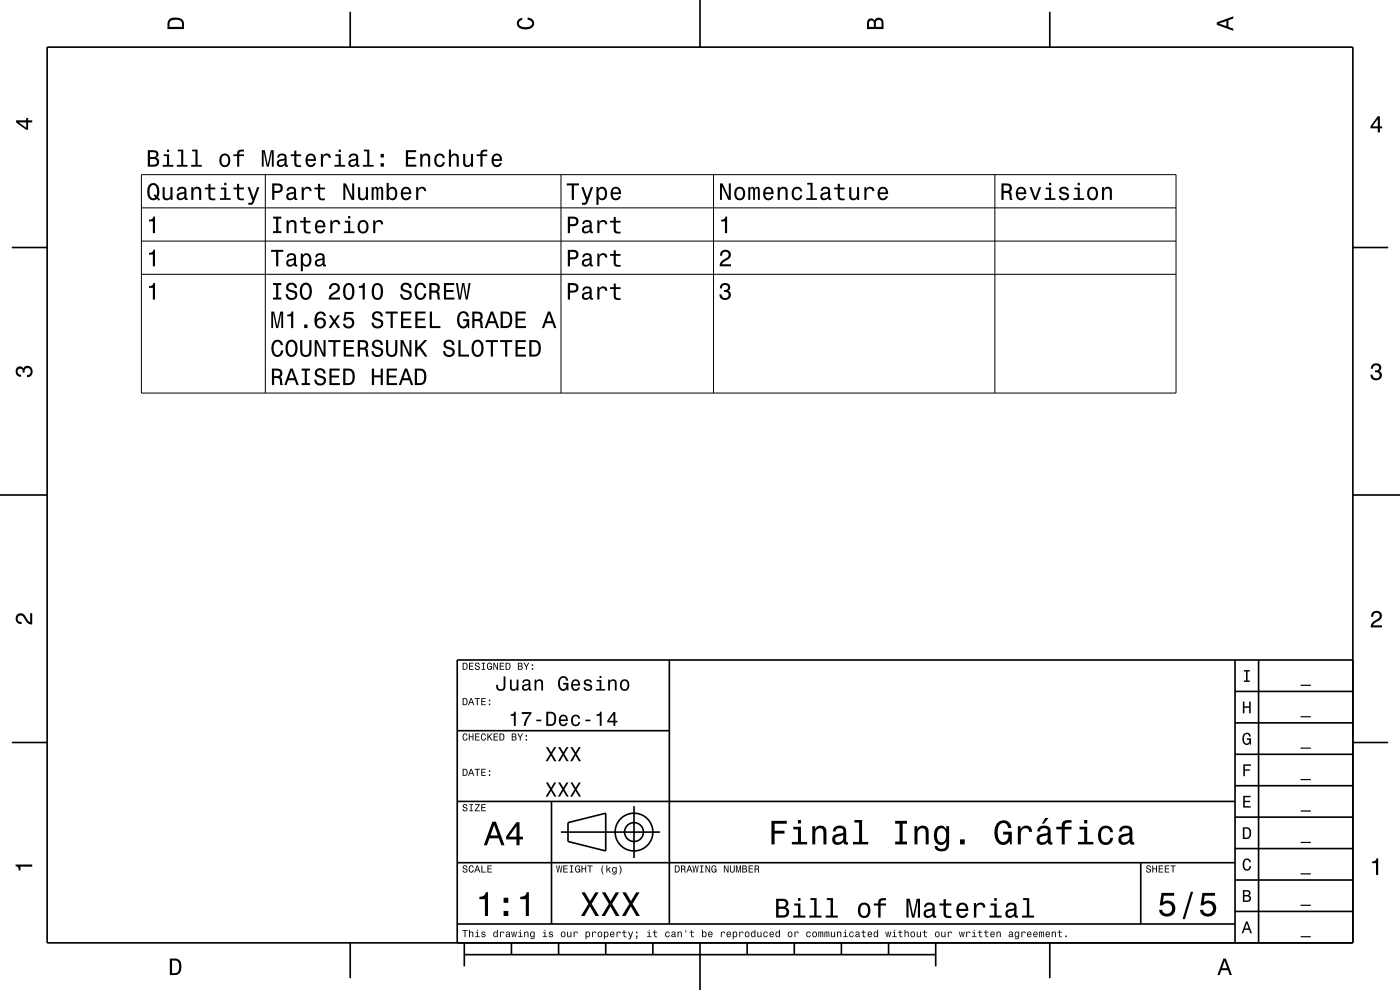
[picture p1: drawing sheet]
<svg xmlns="http://www.w3.org/2000/svg" width="297mm" height="210mm" viewBox="0 0 297 210" stroke-linecap="round" stroke-linejoin="round" font-family="sans-serif">
<g fill="none" stroke="#000" stroke-width=".35">
<path d="M10 10h277v190h-277zM74.3 2.5v7.5M148.5 0v10M222.7 2.5v7.5M2.5 52.5h7.5M287 52.5h7.5M0 105h10M287 105h10M142 140v56M262 140v60M267 140v60M287 140h-190v60"/>
<path d="M2.5 157.5h7.5M97 155h45M262 153.3h25M262 146.7h25M287 157.5h7.5M97 170h165M117 170v26M119 176.5h21M120.5 174.5l8-2v8l-8-2zM134.5 171v11M262 173.3h25M262 166.7h25"/>
<path d="M262 160h25M97 196h165M97 183h165M242 183v13M262 193.3h25M262 186.7h25M262 180h25M74.3 200v7.5M98.5 202.5h100M98.5 200v5M108.5 200v2.5M118.5 200v2.5"/>
<path d="M128.5 200v2.5M138.5 200v2.5M148.5 200v10M158.5 200v2.5M168.5 200v2.5M178.5 200v2.5M188.5 200v2.5M198.5 200v5M222.7 200v7.5"/>
<circle cx="134.5" cy="176.5" r="2"/>
<circle cx="134.5" cy="176.5" r="4"/>
</g>
<g fill="#000">
<path d="M36 4a2.18 2.18 0 0 0-.5 2.2h3.5v-1.2a1.43 1.43 0 0 0-1.7-1.3zM36.3 4.4a2.15 2.15 0 0 1 2.2 .3l.1 1h-2.6v-1z" fill-rule="evenodd"/>
<path d="M109.9 4.2l.9-.4v.4a.7 .7 0 0 0-.7 .5 .7 .7 0 0 0 .3 .8 1.7 1.7 0 0 0 2.5-.5 .9 .9 0 0 0-1-.8v-.5a1.24 1.24 0 0 1 1.4 1.1 1.24 1.24 0 0 1-1 1.4 2.22 2.22 0 0 1-2.5-.7l-.2-.5z" fill-rule="evenodd"/>
<path d="M184.2 4.2l-.3 .7v1.3h3.5v-1.3a.98 .98 0 0 0-.7-1.1 .98 .98 0 0 0-1.2 .6 .84 .84 0 0 0-1.3-.2zM184.5 4.5a.54 .54 0 0 1 .6-.1 .54 .54 0 0 1 .3 .6v.7h-1zM185.9 4.4a.62 .62 0 0 1 .8-.1 .62 .62 0 0 1 .3 .6v.8h-1.2z" fill-rule="evenodd"/>
<path d="M258.1 4.7v.6l3.5 1.2v-.4l-1-.4v-1.4l1-.4v-.4zM258.6 5l1.6-.5v1z" fill-rule="evenodd"/>
<path d="M3.4 25.5v.5l2.1 1.5h.5v-1.5h.8v-.5h-.8v-.5h-.4v.5zM4 26h1.6v1.1z" fill-rule="evenodd"/>
<path d="M31.4 31.9v3.5h1.3a.98 .98 0 0 0 1.1-.8 .98 .98 0 0 0-.7-1.1 .86 .86 0 0 0 .5-1.1 .86 .86 0 0 0-1-.5zM31.8 32.3h.7a.53 .53 0 0 1 .7 .5 .53 .53 0 0 1-.7 .5h-.7zM31.8 33.7h.8a.61 .61 0 0 1 .7 .6 .61 .61 0 0 1-.7 .6h-.8zM34.7 32.7v.4h.7v1.9h-.9v.4h2.3v-.4h-.9v-2.3zM35.4 31.7v.5h.5v-.5zM37.7 31.7v.4h.7v2.9h-.9v.4h2.3v-.4h-.9v-3.3zM40.8 31.7v.4h.7v2.9h-.9v.4h2.2v-.4h-.9v-3.3zM46.8 32.9a1.53 1.53 0 0 0 .9 2.6 1.48 1.48 0 0 0 1.2-1.5 1.48 1.48 0 0 0-1.2-1.4l-.5 .1zM47.2 33.2a.67 .67 0 0 1 .7-.2 .67 .67 0 0 1 .5 .5 1.11 1.11 0 0 1-.7 1.6 1.17 1.17 0 0 1-.5-1.9zM49.5 32.7v.4h.8v2.3h.5v-2.3h1v-.4h-1v-.3l.3-.2 .7-.1v-.3a1.04 1.04 0 0 0-1.5 .7v.2zM55.5 31.9v3.5h.4v-3.2l.7 3.2h.4l.7-3.2v3.2h.4v-3.5h-.6l-.7 3-.6-3zM59.1 32.8l-.3 .6h.4a.55 .55 0 0 1 .7-.5 .55 .55 0 0 1 .4 .8h-.2a1 1 0 0 0-1.1 .2 1 1 0 0 0-.2 1.1 .94 .94 0 0 0 1.6 0l.1 .3 .6 .1v-.4h-.3v-1.6a1.02 1.02 0 0 0-1.7-.6zM59.3 34.3l1.1-.3a.77 .77 0 0 1-.2 .9 .77 .77 0 0 1-.9 0zM62.4 31.9v.8h-.7v.4h.7l.1 1.8a1.05 1.05 0 0 0 1.4 .5v-.4a.68 .68 0 0 1-1-.3v-1.6h1v-.4h-1v-.8zM65.1 32.9a1.54 1.54 0 0 0 .8 2.6 1.06 1.06 0 0 0 1.1-.9h-.5l-.2 .3-.3 .2a.76 .76 0 0 1-.7-1h1.7a1.16 1.16 0 0 0-.5-1.3 1.16 1.16 0 0 0-1.4 .1zM65.5 33.2a.66 .66 0 0 1 .7-.2 .66 .66 0 0 1 .4 .8h-1.3zM68.1 32.6v2.8h.4v-1.6a.66 .66 0 0 1 .4-.8 .66 .66 0 0 1 .8 .3v.2h.5a.89 .89 0 0 0-.7-.9 .89 .89 0 0 0-1 .5v-.5zM71.2 32.7v.4h.7v1.9h-1v.4h2.3v-.4h-.9v-2.3zM71.8 31.7v.5h.5v-.5zM74.3 32.8l-.3 .6h.4a.55 .55 0 0 1 .7-.5 .55 .55 0 0 1 .4 .8h-.2a1 1 0 0 0-1.1 .2 1 1 0 0 0-.3 1.1 .94 .94 0 0 0 1.7 0l.1 .3 .6 .1v-.4h-.3v-1.6a1.02 1.02 0 0 0-1.7-.6zM74.4 34.3l1.1-.3a.77 .77 0 0 1-.2 .9 .77 .77 0 0 1-.9 0zM77.2 31.7v.4h.7v2.9h-.9v.4h2.2v-.4h-.9v-3.3zM80.7 34.6v.8h.7v-.8zM80.7 32.6v.8h.7v-.8zM86.1 31.9v3.5h2.2v-.5h-1.7v-1.1h1.5v-.5h-1.5v-1h1.7v-.4zM89.2 32.6v2.8h.4v-1.6a.63 .63 0 0 1 .4-.8 .63 .63 0 0 1 .8 .4v2h.5v-1.8a.89 .89 0 0 0-.7-1 .89 .89 0 0 0-1 .5v-.5zM92.4 32.9a1.53 1.53 0 0 0 .9 2.6 1.07 1.07 0 0 0 1.1-1.1h-.5a.67 .67 0 0 1-.6 .7 .67 .67 0 0 1-.7-.6 1.11 1.11 0 0 1 .7-1.6 .6 .6 0 0 1 .6 .6h.5a1.09 1.09 0 0 0-.8-.9 1.09 1.09 0 0 0-1.2 .3zM95.2 31.7v3.7h.5v-1.6a.64 .64 0 0 1 .4-.8 .64 .64 0 0 1 .8 .4v2h.4v-1.8a.88 .88 0 0 0-.6-1 .88 .88 0 0 0-1 .4v-1.3zM98.3 32.6v1.8a.89 .89 0 0 0 .6 1 .89 .89 0 0 0 1-.5v.5h.5v-2.8h-.5v1.6a.65 .65 0 0 1-.4 .8 .65 .65 0 0 1-.8-.3v-2.1zM101.1 32.7v.4h.8v2.3h.5v-2.3h1v-.4h-1a.5 .5 0 0 1 .6-.6h.4v-.3a1.04 1.04 0 0 0-1.5 .7v.2zM104.6 32.9a1.54 1.54 0 0 0 .8 2.6 1.06 1.06 0 0 0 1.1-.9h-.5l-.2 .3-.4 .2a.76 .76 0 0 1-.7-1h1.8a1.16 1.16 0 0 0-.5-1.3 1.16 1.16 0 0 0-1.4 .1zM104.9 33.2a.66 .66 0 0 1 .8-.2 .66 .66 0 0 1 .3 .8h-1.3z" fill-rule="evenodd"/>
<path d="M292.3 24.7l-1.6 2.1v.4h1.6v.9h.4v-.9h.5v-.4h-.5v-2.1zM292.3 25.2v1.6h-1.1z" fill-rule="evenodd"/>
<path d="M31.6 46.6a.77 .77 0 0 0 .9-.7h.4v3.6h-.5v-2.5h-.8z" fill-rule="evenodd"/>
<path d="M31.6 53.7a.77 .77 0 0 0 .9-.7h.4v3.5h-.5v-2.5h-.8z" fill-rule="evenodd"/>
<path d="M31.6 39.3a2.52 2.52 0 0 0 .4 3.1l.5 .1 .8-.3 .4 .4 .3-.3-.5-.4a2.14 2.14 0 0 0-.7-3.1l-.8 .1zM32.2 39.3l.3-.1a1.68 1.68 0 0 1 .7 2.3l-.3-.3-.3 .3 .4 .4-.5 .2a1.68 1.68 0 0 1-.3-2.8zM34.5 39.7v1.8a.89 .89 0 0 0 .6 1 .89 .89 0 0 0 1.1-.5v.4h.4v-2.7h-.4v1.6a.64 .64 0 0 1-.4 .7 .64 .64 0 0 1-.8-.3l-.1-2zM37.8 39.8l-.2 .7h.4a.55 .55 0 0 1 .6-.5 .55 .55 0 0 1 .4 .7l-.2 .1a1 1 0 0 0-1 .2 1 1 0 0 0-.3 1 .94 .94 0 0 0 1.7 .1l.1 .3h.5v-.3l-.2-.1-.1-1.6a1.02 1.02 0 0 0-1.7-.6zM38 41.4l1.1-.4a.77 .77 0 0 1-.2 .9 .77 .77 0 0 1-.9 .1l-.1-.3zM40.6 39.7v2.7h.4v-1.6a.63 .63 0 0 1 .6-.8 .63 .63 0 0 1 .6 .7v1.7h.5v-1.8a.89 .89 0 0 0-.6-1 .89 .89 0 0 0-1.1 .5v-.4zM44.2 39v.8h-.8v.4h.8v1.8a1.05 1.05 0 0 0 1.5 .5v-.4a.68 .68 0 0 1-1-.4v-1.5h1v-.4h-1v-.8zM46.9 39.8v.4h.7v1.8h-.9v.4h2.2v-.4h-.9v-2.2zM47.6 38.8v.5h.4v-.5zM50.3 39v.8h-.8v.4h.8v1.8a1.05 1.05 0 0 0 1.4 .5v-.4a.68 .68 0 0 1-1-.4v-1.5h1v-.4h-1v-.8zM52.5 39.7l1.1 2.9-.3 .4h-.6v.4a.89 .89 0 0 0 1.2-.6l1.1-3.1h-.5l-.7 2.2-.8-2.2z" fill-rule="evenodd"/>
<path d="M57.7 38.9v3.5h.5v-1.5a1.34 1.34 0 0 0 1.8-1 .93 .93 0 0 0-1-1zM58.2 39.3a1.12 1.12 0 0 1 1.3 .3 .6 .6 0 0 1-.1 .7 .6 .6 0 0 1-.6 .2h-.6zM61.1 39.8l-.3 .7h.4a.55 .55 0 0 1 .7-.5 .55 .55 0 0 1 .4 .7l-.2 .1a1 1 0 0 0-1.1 .2 1 1 0 0 0-.2 1 .94 .94 0 0 0 1.6 .1l.1 .3h.6v-.3l-.3-.1v-1.6a1.02 1.02 0 0 0-1.7-.6zM61.3 41.4l1.1-.4a.77 .77 0 0 1-.2 .9 .77 .77 0 0 1-.9 .1zM64 39.7v2.7h.4v-1.5a.66 .66 0 0 1 .4-.8 .66 .66 0 0 1 .8 .2l.1 .2h.4a.89 .89 0 0 0-.7-.9 .89 .89 0 0 0-1 .5v-.4zM67.5 39v.8h-.8v.4h.8v1.8a1.05 1.05 0 0 0 1.4 .5v-.4a.68 .68 0 0 1-1-.4v-1.5h1v-.4h-1v-.8zM72.8 38.9v3.5h.5v-2.9l1.3 2.9h.5v-3.5h-.4v2.9l-1.3-2.9zM76 39.7v1.8a.89 .89 0 0 0 .6 1 .89 .89 0 0 0 1-.5v.4h.5v-2.7h-.5v1.6a.65 .65 0 0 1-.4 .7 .65 .65 0 0 1-.8-.3v-2zM78.8 39.7v2.7h.4v-1.8l.3-.6h.2l.2 .3v2.1h.4v-2.1l.3-.3 .2 .1 .1 .4v1.9h.4v-1.9a.7 .7 0 0 0-.5-.9l-.6 .4-.2-.3-.3-.1-.5 .4v-.3zM82 38.8v3.6h.5v-.4a.93 .93 0 0 0 1 .5 .93 .93 0 0 0 .7-.8 1.5 1.5 0 0 0-1-2.1l-.4 .1-.3 .4v-1.3zM82.7 40.3a.63 .63 0 0 1 .6-.3 .63 .63 0 0 1 .5 .6 1.13 1.13 0 0 1-.6 1.5 1.18 1.18 0 0 1-.5-1.8zM85.3 40a1.54 1.54 0 0 0 .8 2.5 1.05 1.05 0 0 0 1.1-.9h-.4l-.3 .4-.3 .1a.76 .76 0 0 1-.7-.9h1.7a1.16 1.16 0 0 0-.4-1.4 1.16 1.16 0 0 0-1.5 .2zM85.7 40.2a.66 .66 0 0 1 .8-.1 .66 .66 0 0 1 .3 .7h-1.3zM88.3 39.7v2.7h.4v-1.5a.66 .66 0 0 1 .4-.8 .66 .66 0 0 1 .8 .2l.1 .2h.4a.89 .89 0 0 0-.7-.9 .89 .89 0 0 0-1 .5v-.4z" fill-rule="evenodd"/>
<path d="M57.9 46v.4h.7v2.6h-.7v.5h1.8v-.5h-.7v-2.6h.7v-.4zM60.8 46.7v2.8h.4v-1.6a.63 .63 0 0 1 .4-.8 .63 .63 0 0 1 .8 .4l.1 2h.4v-1.8a.89 .89 0 0 0-.6-1 .89 .89 0 0 0-1.1 .5v-.5zM64.4 46v.8h-.7v.4h.7l.1 1.8a1.05 1.05 0 0 0 1.4 .5v-.4a.68 .68 0 0 1-1-.3v-1.6h1v-.4h-1v-.8zM67.1 47a1.54 1.54 0 0 0 .8 2.5 1.06 1.06 0 0 0 1.1-.8h-.5l-.2 .3-.3 .1a.76 .76 0 0 1-.7-.9h1.7a1.16 1.16 0 0 0-.5-1.3 1.16 1.16 0 0 0-1.4 .1zM67.5 47.2a.66 .66 0 0 1 .7-.1 .66 .66 0 0 1 .4 .8h-1.3zM70.1 46.7v2.8h.4v-1.6a.66 .66 0 0 1 .4-.8 .66 .66 0 0 1 .8 .3v.2h.5a.89 .89 0 0 0-.7-.9 .89 .89 0 0 0-1 .5v-.5zM73.2 46.8v.4h.7v1.9h-1v.4h2.3v-.4h-.9v-2.3zM73.8 45.8v.5h.5v-.5zM76.2 47a1.53 1.53 0 0 0 .8 2.5 1.48 1.48 0 0 0 1.2-1.4 1.48 1.48 0 0 0-1.2-1.5l-.5 .2zM76.5 47.3a.67 .67 0 0 1 .7-.2 .67 .67 0 0 1 .5 .5 1.11 1.11 0 0 1-.7 1.6 1.17 1.17 0 0 1-.5-1.9zM79.2 46.7v2.8h.4v-1.6a.66 .66 0 0 1 .4-.8 .66 .66 0 0 1 .8 .3v.2h.5a.89 .89 0 0 0-.7-.9 .89 .89 0 0 0-1 .5v-.5z" fill-rule="evenodd"/>
<path d="M57.5 53v.4h1.1v3.1h.4v-3.1h1.1v-.4zM61.1 53.9l-.3 .7h.4a.55 .55 0 0 1 .7-.6 .55 .55 0 0 1 .4 .8l-.2 .1a1 1 0 0 0-1.1 .2 1 1 0 0 0-.2 1 .93 .93 0 0 0 1.6 0l.1 .4h.6v-.3l-.3-.1v-1.6a1.02 1.02 0 0 0-1.7-.6zM61.3 55.4l1.1-.3a.77 .77 0 0 1-.2 .9 .77 .77 0 0 1-.9 .1zM63.8 53.8v3.7h.5v-1.4a.93 .93 0 0 0 1 .5 .93 .93 0 0 0 .7-.8 1.5 1.5 0 0 0-1-2.1l-.4 .1-.3 .4v-.4zM64.4 54.4a.63 .63 0 0 1 .7-.3 .63 .63 0 0 1 .5 .6 1.13 1.13 0 0 1-.6 1.5 1.19 1.19 0 0 1-.6-1.8zM67.2 53.9l-.3 .7h.4a.55 .55 0 0 1 .7-.6 .55 .55 0 0 1 .3 .8l-.2 .1a1 1 0 0 0-1 .2 1 1 0 0 0-.3 1 .93 .93 0 0 0 1.7 0l.1 .4h.5v-.3l-.2-.1v-1.6a1.02 1.02 0 0 0-.7-.8 1.02 1.02 0 0 0-1 .2zM67.3 55.4l1.1-.3a.77 .77 0 0 1-.2 .9 .77 .77 0 0 1-.9 .1z" fill-rule="evenodd"/>
<path d="M120.5 46v3.5h.4v-1.5a1.34 1.34 0 0 0 1.8-1 .93 .93 0 0 0-1-1zM120.9 46.4a1.13 1.13 0 0 1 1.3 .3 .6 .6 0 0 1-.1 .6 .6 .6 0 0 1-.6 .2h-.6zM123.8 46.9l-.3 .6h.4a.55 .55 0 0 1 .7-.5 .55 .55 0 0 1 .4 .8h-.2a1 1 0 0 0-1.1 .2 1 1 0 0 0-.2 1.1 .94 .94 0 0 0 1.6 0l.1 .3 .6 .1v-.4h-.3v-1.6a1.02 1.02 0 0 0-1.7-.6zM124 48.4l1.1-.3a.77 .77 0 0 1-.2 .8 .77 .77 0 0 1-.9 .1zM126.7 46.7v2.8h.5v-1.6a.66 .66 0 0 1 .3-.8 .66 .66 0 0 1 .9 .3v.2h.4a.89 .89 0 0 0-.7-.9 .89 .89 0 0 0-1 .5v-.5zM130.2 46v.8h-.8v.4h.8v1.8a1.04 1.04 0 0 0 1.4 .5v-.4a.68 .68 0 0 1-1-.3v-1.6h1v-.4h-1v-.8z" fill-rule="evenodd"/>
<path d="M120.5 53v3.5h.4v-1.5a1.34 1.34 0 0 0 1.8-1 .93 .93 0 0 0-1-1zM120.9 53.4a1.11 1.11 0 0 1 1.3 .3 .6 .6 0 0 1-.1 .7 .6 .6 0 0 1-.6 .2h-.6zM123.8 53.9l-.3 .7h.4a.55 .55 0 0 1 .7-.6 .55 .55 0 0 1 .4 .8l-.2 .1a1 1 0 0 0-1.1 .2 1 1 0 0 0-.2 1 .93 .93 0 0 0 1.6 0l.1 .4h.6v-.3l-.3-.1v-1.6a1.02 1.02 0 0 0-1.7-.6zM124 55.4l1.1-.3a.77 .77 0 0 1-.2 .9 .77 .77 0 0 1-.9 .1zM126.7 53.8v2.7h.5v-1.6a.66 .66 0 0 1 .3-.7 .66 .66 0 0 1 .9 .2v.2h.4a.89 .89 0 0 0-.7-.9 .89 .89 0 0 0-1 .5v-.4zM130.2 53.1v.8h-.8v.4h.8v1.8a1.05 1.05 0 0 0 1.4 .5v-.4a.68 .68 0 0 1-1-.4v-1.5h1v-.4h-1v-.8z" fill-rule="evenodd"/>
<path d="M120.2 38.9v.4h1.1v3.1h.5v-3.1h1v-.4zM123.3 39.7l1 2.9-.2 .4h-.6v.4a.89 .89 0 0 0 1.2-.6l1.1-3.1h-.5l-.7 2.2-.8-2.2zM126.5 39.7v3.8h.5v-1.5a.93 .93 0 0 0 1 .5 .93 .93 0 0 0 .7-.8 1.51 1.51 0 0 0-.9-2.1l-.5 .1-.3 .4v-.4zM127.2 40.3a.63 .63 0 0 1 .6-.3 .63 .63 0 0 1 .5 .6 1.13 1.13 0 0 1-.6 1.5 1.19 1.19 0 0 1-.5-1.8zM129.8 40a1.54 1.54 0 0 0 .8 2.5 1.06 1.06 0 0 0 1.1-.9h-.4l-.3 .4-.3 .1a.76 .76 0 0 1-.7-.9h1.8a1.17 1.17 0 0 0-.5-1.4 1.17 1.17 0 0 0-1.5 .2zM130.2 40.2a.66 .66 0 0 1 .8-.1 .66 .66 0 0 1 .3 .7h-1.3z" fill-rule="evenodd"/>
<path d="M153.1 53.3a1.18 1.18 0 0 1 1.9 .3 1.18 1.18 0 0 1-1 1.7l-.6 .3-.2 .5h1.9v.4h-2.4a1.8 1.8 0 0 1 1.4-1.7 .71 .71 0 0 0 .5-.9 .71 .71 0 0 0-.9-.5 .71 .71 0 0 0-.5 .8h-.5l.1-.5z" fill-rule="evenodd"/>
<path d="M152.7 38.9v3.5h.5v-2.9l1.3 2.9h.5v-3.5h-.4v2.9l-1.3-2.9zM156.1 40a1.52 1.52 0 0 0 .8 2.5 1.48 1.48 0 0 0 1.2-1.5 1.48 1.48 0 0 0-1.2-1.4l-.5 .1zM156.4 40.3a.67 .67 0 0 1 .7-.3 .67 .67 0 0 1 .5 .6 1.11 1.11 0 0 1-.7 1.5 1.17 1.17 0 0 1-.5-1.8zM158.7 39.7v2.7h.4v-1.8l.3-.6h.2l.2 .3v2.1h.4v-2.1l.3-.3 .2 .1 .1 .4v1.9h.4v-1.9a.7 .7 0 0 0-.5-.9l-.6 .4-.2-.3-.3-.1-.5 .4v-.3zM162.2 40a1.54 1.54 0 0 0 .8 2.5 1.06 1.06 0 0 0 1.1-.9h-.5l-.2 .4-.4 .1a.76 .76 0 0 1-.7-.9h1.8a1.17 1.17 0 0 0-.5-1.4 1.17 1.17 0 0 0-1.4 .2zM162.5 40.2a.66 .66 0 0 1 .8-.1 .66 .66 0 0 1 .4 .7h-1.4zM165 39.7v2.7h.4v-1.6a.63 .63 0 0 1 .4-.7 .63 .63 0 0 1 .8 .3v2h.5v-1.8a.89 .89 0 0 0-.6-1 .89 .89 0 0 0-1.1 .5v-.4zM168.3 40a1.53 1.53 0 0 0 .8 2.5 1.05 1.05 0 0 0 1.1-1.1h-.4a.67 .67 0 0 1-.7 .7 .67 .67 0 0 1-.7-.6 1.11 1.11 0 0 1 .7-1.5 .59 .59 0 0 1 .6 .6h.5a1.09 1.09 0 0 0-.8-1 1.09 1.09 0 0 0-1.1 .4zM171.2 38.8v.4h.7v2.8h-.9v.4h2.3v-.4h-.9v-3.2zM174.4 39.8l-.3 .7h.4a.55 .55 0 0 1 .7-.5 .55 .55 0 0 1 .4 .7l-.2 .1a1 1 0 0 0-1.1 .2 1 1 0 0 0-.2 1 .94 .94 0 0 0 1.6 .1l.1 .3h.6v-.3l-.3-.1v-1.6a1.02 1.02 0 0 0-.7-.8 1.02 1.02 0 0 0-1 .2zM174.6 41.4l1.1-.4a.77 .77 0 0 1-.2 .9 .77 .77 0 0 1-.9 .1l-.1-.3zM177.7 39v.8h-.7v.4h.7l.1 1.8a1.05 1.05 0 0 0 1.4 .5v-.4a.68 .68 0 0 1-1-.4v-1.5h1v-.4h-1v-.8zM180.2 39.7v1.8a.89 .89 0 0 0 .6 1 .89 .89 0 0 0 1-.5v.4h.5v-2.7h-.5v1.6a.65 .65 0 0 1-.4 .7 .65 .65 0 0 1-.8-.3v-2zM183.4 39.7v2.7h.4v-1.5a.66 .66 0 0 1 .4-.8 .66 .66 0 0 1 .8 .2v.2h.5a.89 .89 0 0 0-.7-.9 .89 .89 0 0 0-1 .5v-.4zM186.5 40a1.54 1.54 0 0 0 .8 2.5 1.06 1.06 0 0 0 1.1-.9h-.5l-.2 .4-.4 .1a.76 .76 0 0 1-.7-.9h1.8a1.17 1.17 0 0 0-.5-1.4 1.17 1.17 0 0 0-1.4 .2zM186.8 40.2a.66 .66 0 0 1 .8-.1 .66 .66 0 0 1 .3 .7h-1.3z" fill-rule="evenodd"/>
<path d="M153 46.6a.78 .78 0 0 0 .9-.7h.4v3.6h-.5v-2.5h-.8z" fill-rule="evenodd"/>
<path d="M212.4 38.9v3.5h.5v-1.5a.85 .85 0 0 1 1.2 .6l.2 .9h.5l-.3-1.5-.3-.2a.97 .97 0 0 0 .4-1.1 .97 .97 0 0 0-1-.7zM212.9 39.3a1.08 1.08 0 0 1 1.2 .3 .61 .61 0 0 1 0 .7 .61 .61 0 0 1-.6 .2h-.6zM215.8 40a1.54 1.54 0 0 0 .8 2.5 1.06 1.06 0 0 0 1.1-.9h-.5l-.2 .4-.4 .1a.76 .76 0 0 1-.6-.9h1.7a1.17 1.17 0 0 0-.5-1.4 1.17 1.17 0 0 0-1.4 .2zM216.1 40.2a.66 .66 0 0 1 .8-.1 .66 .66 0 0 1 .4 .7h-1.3zM218.4 39.7l1 2.7h.5l1-2.7h-.5l-.7 2.2-.8-2.2zM221.9 39.8v.4h.6v1.8h-.9v.4h2.3v-.4h-.9v-2.2zM222.5 38.8v.5h.5v-.5zM225 39.8a.75 .75 0 0 0-.3 .9 .75 .75 0 0 0 .8 .5l.8 .3a.63 .63 0 0 1-.6 .7 .63 .63 0 0 1-.6-.6h-.5a1.07 1.07 0 0 0 1.2 .9 1.07 1.07 0 0 0 1-1.2l-.5-.4-1-.3a.54 .54 0 0 1 .4-.7 .54 .54 0 0 1 .6 .5h.4a1.03 1.03 0 0 0-.7-.8 1.03 1.03 0 0 0-1 .2zM227.9 39.8v.4h.7v1.8h-.9v.4h2.3v-.4h-.9v-2.2zM228.6 38.8v.5h.5v-.5zM230.9 40a1.52 1.52 0 0 0 .9 2.5 1.48 1.48 0 0 0 1.2-1.5 1.48 1.48 0 0 0-1.2-1.4l-.5 .1zM231.3 40.3a.67 .67 0 0 1 .7-.3 .67 .67 0 0 1 .5 .6 1.11 1.11 0 0 1-.7 1.5 1.17 1.17 0 0 1-.5-1.8zM233.8 39.7v2.7h.4v-1.6a.63 .63 0 0 1 .5-.8 .63 .63 0 0 1 .7 .7v1.7h.5v-1.8a.89 .89 0 0 0-.6-1 .89 .89 0 0 0-1.1 .5v-.4z" fill-rule="evenodd"/>
<path d="M31.6 60.7a.77 .77 0 0 0 .9-.7h.4v3.5h-.5v-2.4h-.8z" fill-rule="evenodd"/>
<path d="M57.5 66.1v3.5h.4v-3.2l.7 3.2h.4l.7-3.2v3.2h.4v-3.5h-.6l-.7 3.1-.6-3.1zM60.9 66.7v.4h.9v2.5h.4v-3.5h-.3a.77 .77 0 0 1-1 .6zM64.5 68.8v.8h.7v-.8zM67.2 66.4a2.4 2.4 0 0 0 .2 3.2 1.16 1.16 0 0 0 1.5-.3 1.16 1.16 0 0 0-.1-1.6 1.16 1.16 0 0 0-1.6 0 1.03 1.03 0 0 1 .8-1.2 .58 .58 0 0 1 .7 .5h.4a1.11 1.11 0 0 0-.7-.9 1.11 1.11 0 0 0-1.2 .3zM67.2 68.5a.75 .75 0 0 1 1.5 0 .75 .75 0 0 1-1.5 0zM69.8 66.9l.9 1.3-1 1.4h.5l.7-1.1 .7 1.1h.6l-1-1.4 .9-1.3h-.5l-.7 1-.6-1zM73.1 66.2l-.3 1.8h.4a.79 .79 0 0 1 1.2-.2 .79 .79 0 0 1 0 1.2 .79 .79 0 0 1-1.1-.1l-.1-.2h-.5a1.21 1.21 0 0 0 1.5 1 1.21 1.21 0 0 0 .9-1.6 1.21 1.21 0 0 0-1.8-.6l.2-.9h1.5v-.4zM79.2 66.3a.96 .96 0 0 0-.2 1.1 .96 .96 0 0 0 .9 .6 .77 .77 0 0 1 .9 .9 .84 .84 0 0 1-.9 .3 .84 .84 0 0 1-.6-.8h-.5a1.21 1.21 0 0 0 1.5 1.3 1.21 1.21 0 0 0 .7-1.8l-1.2-.4a.58 .58 0 0 1-.3-.8 .58 .58 0 0 1 .8-.2l.2 .1 .3 .5h.4a1.17 1.17 0 0 0-.7-1.1 1.17 1.17 0 0 0-1.3 .3zM81.8 66.1v.4h1.1v3.1h.4v-3.1h1.1v-.4zM85.1 66.1v3.5h2.2v-.4h-1.8v-1.2h1.6v-.4h-1.6v-1.1h1.7v-.4zM88.1 66.1v3.5h2.2v-.4h-1.7v-1.2h1.5v-.4h-1.5v-1.1h1.7v-.4zM91.2 66.1v3.5h2.2v-.4h-1.8v-3.1zM97.3 66.5a2.42 2.42 0 0 0 .4 3.1 1.11 1.11 0 0 0 1.5-.5l.1 .5h.2v-1.9h-1.2v.4l.7 .1a.85 .85 0 0 1-1.1 1 2.03 2.03 0 0 1 0-2.7 .71 .71 0 0 1 1.1 .6h.5a1.2 1.2 0 0 0-.9-1.1 1.2 1.2 0 0 0-1.3 .5zM100.2 66.1v3.5h.5v-1.5a1.07 1.07 0 0 1 1.1 .3l.2 1.2h.5l-.3-1.5-.3-.2a.97 .97 0 0 0 .5-1.1 .97 .97 0 0 0-1-.7zM100.7 66.5a1.09 1.09 0 0 1 1.2 .3 .61 .61 0 0 1-.1 .7 .61 .61 0 0 1-.6 .2h-.5zM104.1 66.1l-1.3 3.5h.5l.3-1h1.4l.4 1h.5l-1.3-3.5zM104.3 66.6l.6 1.5h-1.1zM106.2 66.1v3.5h1.2a1.42 1.42 0 0 0 1.3-1.8 1.38 1.38 0 0 0-1.3-1.7zM106.7 66.5l1 .1a1.89 1.89 0 0 1 0 2.5l-1 .1zM109.4 66.1v3.5h2.2v-.4h-1.8v-1.2h1.6v-.4h-1.6v-1.1h1.7v-.4zM116.2 66.1l-1.2 3.5h.4l.4-1h1.4l.4 1h.4l-1.3-3.5zM116.5 66.6l.5 1.5h-1z" fill-rule="evenodd"/>
<path d="M57.9 60v.5h.7v2.6h-.7v.4h1.8v-.4h-.7v-2.6h.7v-.5zM61 60.2a.96 .96 0 0 0-.3 1.1 .96 .96 0 0 0 1 .6 .77 .77 0 0 1 .9 1 .84 .84 0 0 1-1 .3 .84 .84 0 0 1-.6-.8h-.4a1.21 1.21 0 0 0 1.5 1.3 1.21 1.21 0 0 0 .7-1.8l-1.2-.5a.58 .58 0 0 1-.4-.8 .58 .58 0 0 1 .9-.2l.2 .2 .2 .5h.5a1.16 1.16 0 0 0-.7-1.1 1.16 1.16 0 0 0-1.3 .2zM63.9 60.4a2.53 2.53 0 0 0 .4 3.1 1.21 1.21 0 0 0 1.8-.9 1.93 1.93 0 0 0-.9-2.6l-.9 .1zM64.5 60.5l.4-.1a1.7 1.7 0 0 1 .3 2.7l-.3 .1a1.12 1.12 0 0 1-.8-1.4v-.6zM70.1 60.3l-.3 1h.5a.7 .7 0 0 1 .5-.9 .7 .7 0 0 1 .8 .6 .7 .7 0 0 1-.5 .8 1.8 1.8 0 0 0-1.4 1.7h2.4v-.4h-1.9a2.23 2.23 0 0 1 1.5-1.1 1.13 1.13 0 0 0 .1-1.7 1.13 1.13 0 0 0-1.7 0zM73.1 60.5a2.67 2.67 0 0 0 .4 3 1.14 1.14 0 0 0 1.6-.9 2.3 2.3 0 0 0-.6-2.5l-.5-.1-.5 .1zM73.6 60.5h.7a2.38 2.38 0 0 1 0 2.6h-.7a2.37 2.37 0 0 1 0-2.6zM76.1 60.7v.4h.8v2.4h.5v-3.5h-.4a.77 .77 0 0 1-.9 .7zM79.2 60.5a2.67 2.67 0 0 0 .3 3 1.14 1.14 0 0 0 1.7-.9 2.3 2.3 0 0 0-.6-2.5l-.5-.1-.6 .1zM79.7 60.5h.7a2.37 2.37 0 0 1 0 2.6h-.7a2.37 2.37 0 0 1 0-2.6zM85.3 60.2a.96 .96 0 0 0-.3 1.1 .96 .96 0 0 0 1 .6 .77 .77 0 0 1 .9 1 .84 .84 0 0 1-1 .3 .84 .84 0 0 1-.6-.8h-.4a1.21 1.21 0 0 0 1.5 1.3 1.21 1.21 0 0 0 .7-1.8l-.8-.4a.71 .71 0 0 1-.8-.6 .7 .7 0 0 1 .7-.5 .7 .7 0 0 1 .6 .7h.5a1.16 1.16 0 0 0-.7-1.1 1.16 1.16 0 0 0-1.3 .2zM88.3 60.4a2.52 2.52 0 0 0 .4 3.1 1.27 1.27 0 0 0 1.8-1.3h-.5a.82 .82 0 0 1-1.1 .9 2.08 2.08 0 0 1 0-2.6 .72 .72 0 0 1 1 .6h.5a1.19 1.19 0 0 0-.8-1.1 1.19 1.19 0 0 0-1.3 .4zM91.1 60v3.5h.4v-1.4a.85 .85 0 0 1 1.3 .5l.1 .9h.5l-.3-1.4-.3-.3a.97 .97 0 0 0 .5-1.1 .97 .97 0 0 0-1.1-.7zM91.5 60.5a1.09 1.09 0 0 1 1.3 .3 .6 .6 0 0 1-.1 .6 .6 .6 0 0 1-.6 .2h-.6zM94.2 60v3.5h2.2v-.4h-1.8v-1.2h1.6v-.4h-1.6v-1h1.8v-.5zM96.7 60l.6 3.5h.5l.5-3 .5 3h.4l.6-3.5h-.4l-.4 3-.5-3h-.4l-.5 3-.5-3z" fill-rule="evenodd"/>
<path d="M57.9 72.5a2.51 2.51 0 0 0 .4 3.1 1.27 1.27 0 0 0 1.8-1.3h-.5a.82 .82 0 0 1-1.1 .9 2.08 2.08 0 0 1 0-2.6 .72 .72 0 0 1 1.1 .6h.5a1.19 1.19 0 0 0-.9-1.1 1.19 1.19 0 0 0-1.3 .4zM60.9 72.5a2.53 2.53 0 0 0 .4 3.1 1.21 1.21 0 0 0 1.7-.9 1.93 1.93 0 0 0-.9-2.6l-.8 .1zM61.5 72.6l.3-.1a1.7 1.7 0 0 1 .4 2.7l-.4 .1a1.68 1.68 0 0 1-.3-2.7zM63.7 72.1v2.2a1.22 1.22 0 0 0 1.2 1.4 1.22 1.22 0 0 0 1.2-1.4v-2.2h-.5v2.2a.77 .77 0 0 1-.7 1 .77 .77 0 0 1-.8-1v-2.2zM66.8 72.1v3.5h.4v-2.8l1.3 2.8h.6v-3.5h-.5v2.9l-1.3-2.9zM69.7 72.1v.5h1v3h.5v-3h1v-.5zM72.9 72.1v3.5h2.2v-.4h-1.7v-1.2h1.6v-.4h-1.6v-1h1.7v-.5zM75.9 72.1v3.5h.5v-1.4a.85 .85 0 0 1 1.2 .5l.1 .9h.5l-.2-1.4-.3-.3a.97 .97 0 0 0 .4-1.1 .97 .97 0 0 0-1-.7zM76.4 72.6a1.09 1.09 0 0 1 1.2 .3 .6 .6 0 0 1-.1 .6 .6 .6 0 0 1-.6 .2h-.5zM79.2 72.3a.96 .96 0 0 0-.2 1.1 .96 .96 0 0 0 .9 .6 .77 .77 0 0 1 .9 .9 .84 .84 0 0 1-.9 .4 .84 .84 0 0 1-.6-.8h-.5a1.21 1.21 0 0 0 1.5 1.3 1.21 1.21 0 0 0 .7-1.9l-1.2-.4a.58 .58 0 0 1-.3-.8 .58 .58 0 0 1 .8-.2l.2 .1 .3 .6h.4a1.17 1.17 0 0 0-.7-1.1 1.17 1.17 0 0 0-1.3 .2zM81.9 72.1v2.2a1.22 1.22 0 0 0 1.2 1.4 1.22 1.22 0 0 0 1.2-1.4v-2.2h-.5v2.2a.77 .77 0 0 1-.7 1 .77 .77 0 0 1-.7-1v-2.2zM85 72.1v3.5h.4v-2.8l1.3 2.8h.6v-3.5h-.4v2.9l-1.4-2.9zM88.1 72.1v3.5h.4v-1.2l.4-.5 1.2 1.7h.6l-1.4-2 1.3-1.5h-.6l-1.5 1.7v-1.7zM94.4 72.3a.96 .96 0 0 0-.3 1.1 .96 .96 0 0 0 1 .6 .77 .77 0 0 1 .9 .9 .84 .84 0 0 1-1 .4 .84 .84 0 0 1-.6-.8h-.4a1.21 1.21 0 0 0 1.5 1.3 1.21 1.21 0 0 0 .7-1.9l-1.2-.4a.58 .58 0 0 1-.4-.8 .58 .58 0 0 1 .9-.2l.2 .1 .2 .6h.5a1.17 1.17 0 0 0-.7-1.1 1.17 1.17 0 0 0-1.3 .2zM97.3 72.1v3.5h2.2v-.4h-1.8v-3.1zM100.4 72.5a2.54 2.54 0 0 0 .4 3.1 1.21 1.21 0 0 0 1.7-.9 1.93 1.93 0 0 0-.9-2.6l-.8 .1zM101 72.6l.3-.1a1.7 1.7 0 0 1 .3 2.7l-.3 .1a1.68 1.68 0 0 1-.3-2.7zM103 72.1v.5h1.1v3h.5v-3h1v-.5zM106.1 72.1v.5h1v3h.5v-3h1.1v-.5zM109.4 72.1v3.5h2.2v-.4h-1.8v-1.2h1.6v-.4h-1.6v-1h1.7v-.5zM112.3 72.1v3.5h1.1a1.42 1.42 0 0 0 1.4-1.7 1.38 1.38 0 0 0-1.4-1.8zM112.8 72.6h1a1.89 1.89 0 0 1 0 2.5l-1 .1z" fill-rule="evenodd"/>
<path d="M120.5 60v3.5h.4v-1.4a1.34 1.34 0 0 0 1.8-1 .93 .93 0 0 0-1-1.1zM120.9 60.5a1.13 1.13 0 0 1 1.3 .3 .6 .6 0 0 1-.1 .6 .6 .6 0 0 1-.6 .2h-.6zM123.8 61l-.3 .6h.4a.55 .55 0 0 1 .7-.5 .55 .55 0 0 1 .4 .8h-.2a1 1 0 0 0-1.1 .2 1 1 0 0 0-.2 1.1 .94 .94 0 0 0 1.6 0l.1 .3 .6 .1v-.4h-.3v-1.6a1.02 1.02 0 0 0-1.7-.6zM124 62.5l1.1-.3a.77 .77 0 0 1-.2 .8 .77 .77 0 0 1-.9 .1zM126.7 60.8v2.7h.5v-1.5a.66 .66 0 0 1 .3-.8 .66 .66 0 0 1 .9 .2v.3h.4a.89 .89 0 0 0-.7-.9 .89 .89 0 0 0-1 .5v-.5zM130.2 60.1v.8h-.8v.4h.8v1.8a1.04 1.04 0 0 0 1.4 .5v-.4a.68 .68 0 0 1-1-.3v-1.6h1v-.4h-1v-.8z" fill-rule="evenodd"/>
<path d="M153 60.3a1.08 1.08 0 0 1 1.3-.2 1.08 1.08 0 0 1 .5 1.3l-.3 .3a1.06 1.06 0 0 1 .5 1.3 1.06 1.06 0 0 1-1.2 .6 1.1 1.1 0 0 1-1.2-1.2h.5a.71 .71 0 0 0 1 .8 .71 .71 0 0 0 0-1.2l-.5-.1v-.4a.61 .61 0 0 0 .8-.3 .61 .61 0 0 0-.3-.8 .61 .61 0 0 0-.8 .2l-.2 .6h-.4z" fill-rule="evenodd"/>
<path d="M291.1 77.4a1.08 1.08 0 0 1 1.4-.2 1.08 1.08 0 0 1 .4 1.2l-.3 .3a1.06 1.06 0 0 1 .5 1.3 1.06 1.06 0 0 1-1.2 .7 1.1 1.1 0 0 1-1.2-1.2h.5a.71 .71 0 0 0 1 .8 .71 .71 0 0 0 .1-1.3h-.6v-.4a.61 .61 0 0 0 .8-.3 .61 .61 0 0 0-.2-.8 .61 .61 0 0 0-.9 .2l-.1 .5h-.5z" fill-rule="evenodd"/>
<path d="M3.6 78a.86 .86 0 0 1 1.4 .2 1.06 1.06 0 0 1 1.2-.6 1.06 1.06 0 0 1 .7 1.2 1.1 1.1 0 0 1-1.2 1.2v-.4a.71 .71 0 0 0 .8-1 .71 .71 0 0 0-1.3-.1v.6h-.4a.61 .61 0 0 0-.3-.8 .61 .61 0 0 0-.8 .2 .61 .61 0 0 0 .2 .8l.6 .2v.4a1.15 1.15 0 0 1-1.2-.6 1.15 1.15 0 0 1 .3-1.3z" fill-rule="evenodd"/>
<path d="M57.7 78.2v3.5h.5v-1.5a.85 .85 0 0 1 1.2 .6l.1 .9h.5l-.3-1.5-.3-.2a.97 .97 0 0 0 .5-1.2 .97 .97 0 0 0-1-.6zM58.2 78.6a1.09 1.09 0 0 1 1.2 .3 .6 .6 0 0 1-.1 .7 .6 .6 0 0 1-.6 .2h-.5zM61.6 78.2l-1.3 3.5h.5l.3-1h1.4l.4 1h.5l-1.3-3.5zM61.8 78.7l.6 1.5h-1.1zM64 78.2v.4h.6v2.7h-.6v.4h1.8v-.4h-.7v-2.7h.7v-.4zM67.1 78.4a.96 .96 0 0 0-.3 1.1 .96 .96 0 0 0 .9 .6 .77 .77 0 0 1 .9 .9 .84 .84 0 0 1-.9 .3 .84 .84 0 0 1-.6-.8h-.4a1.21 1.21 0 0 0 1.4 1.3 1.21 1.21 0 0 0 .8-1.8l-.8-.3a.71 .71 0 0 1-.9-.6 .7 .7 0 0 1 .8-.6 .7 .7 0 0 1 .6 .7h.5a1.16 1.16 0 0 0-.7-1.1 1.16 1.16 0 0 0-1.3 .3zM69.9 78.2v3.5h2.2v-.4h-1.7v-1.2h1.5v-.4h-1.5v-1.1h1.7v-.4zM72.8 78.2v3.5h1.2a1.42 1.42 0 0 0 1.3-1.8 1.38 1.38 0 0 0-1.3-1.7zM73.3 78.6l1 .1a1.89 1.89 0 0 1 0 2.5l-1 .1zM78.9 78.2v3.5h.5v-1.7h1.4v1.7h.4v-3.5h-.4v1.4h-1.4v-1.4zM82 78.2v3.5h2.3v-.4h-1.8v-1.2h1.6v-.4h-1.6v-1.1h1.7v-.4zM85.9 78.2l-1.3 3.5h.5l.3-1h1.4l.4 1h.5l-1.3-3.5zM86.1 78.7l.6 1.5h-1.1zM88 78.2v3.5h1.2a1.42 1.42 0 0 0 1.3-1.8 1.38 1.38 0 0 0-1.3-1.7zM88.5 78.6l1 .1a1.89 1.89 0 0 1 0 2.5l-1 .1z" fill-rule="evenodd"/>
<path d="M3.6 130.4a1.22 1.22 0 0 1 2 .7l.4 .6 .4 .3v-1.9h.4v2.4a1.8 1.8 0 0 1-1.7-1.4 .71 .71 0 0 0-.9-.5 .71 .71 0 0 0-.5 .8 .71 .71 0 0 0 .9 .5v.5a1.18 1.18 0 0 1-1.2-.7 1.18 1.18 0 0 1 .2-1.3z" fill-rule="evenodd"/>
<path d="M291.2 129.9a1.18 1.18 0 0 1 1.9 .3 1.18 1.18 0 0 1-1 1.7l-.5 .3-.3 .5h1.9v.4h-2.4a1.8 1.8 0 0 1 1.4-1.8 .71 .71 0 0 0 .5-.8 .71 .71 0 0 0-.9-.5 .71 .71 0 0 0-.5 .8h-.4z" fill-rule="evenodd"/>
<path d="M98.1 140.6v1.5h.5a.77 .77 0 0 0 .6-.8 .77 .77 0 0 0-.6-.7zM98.4 140.8a.58 .58 0 0 1 .6 .5 .58 .58 0 0 1-.6 .6zM99.5 140.6v1.5h.9v-.2h-.7v-.5h.7v-.2h-.7v-.4h.7v-.2zM100.9 140.7a.53 .53 0 0 0 0 .6 .53 .53 0 0 0 .6 .2 .32 .32 0 0 1-.2 .5 .32 .32 0 0 1-.4-.4h-.2a.5 .5 0 0 0 .7 .5 .5 .5 0 0 0 .1-.8l-.3-.1a.29 .29 0 0 1-.2-.4 .29 .29 0 0 1 .4-.1 .29 .29 0 0 1 .2 .3h.2a.51 .51 0 0 0-.4-.4 .51 .51 0 0 0-.5 .1zM102.2 140.6v.2h.3v1.1h-.3v.2h.7v-.2h-.2v-1.1h.2v-.2zM103.4 140.8l-.1 .2a.69 .69 0 0 0 0 .8 .69 .69 0 0 0 .8 .3l.1-.2 .2 .2v-.8h-.6v.2h.4l-.2 .4a.6 .6 0 0 1-.5-.6 .6 .6 0 0 1 .5-.6l.2 .3h.2l-.1-.2a.5 .5 0 0 0-.9 0zM104.7 140.6v1.5h.1v-1.2l.6 1.2h.2v-1.5h-.1v1.2l-.6-1.2zM106 140.6v1.5h1v-.2h-.8v-.5h.7v-.2h-.7v-.4h.7v-.2zM107.3 140.6v1.5h.5a.77 .77 0 0 0 .6-.8 .77 .77 0 0 0-.6-.7zM107.5 140.8a.58 .58 0 0 1 .6 .5 .58 .58 0 0 1-.6 .6zM109.9 140.6v1.5h.5a.42 .42 0 0 0 .5-.3 .42 .42 0 0 0-.3-.5l.2-.2-.1-.4zM110.1 140.8h.3a.23 .23 0 0 1 .2 .2 .23 .23 0 0 1-.2 .2h-.3zM110.1 141.4h.3a.26 .26 0 0 1 .3 .2 .26 .26 0 0 1-.3 .3h-.3zM111.1 140.6l.5 .9v.6h.2v-.6l.5-.9h-.3l-.3 .7-.4-.7zM112.8 141.8v.3h.3v-.3zM112.8 140.9v.3h.3v-.3z" fill-rule="evenodd"/>
<path d="M98.1 148.1v1.5h.5a.77 .77 0 0 0 .6-.8 .77 .77 0 0 0-.6-.7zM98.4 148.3a.58 .58 0 0 1 .6 .5 .58 .58 0 0 1-.6 .6zM99.8 148.1l-.5 1.5h.2l.2-.5h.5l.2 .5h.2l-.5-1.5zM100 148.3l.2 .7h-.5zM100.7 148.1v.2h.5v1.3h.2v-1.3h.4v-.2zM102.1 148.1v1.5h.9v-.2h-.7v-.5h.7v-.2h-.7v-.4h.7v-.2zM103.7 149.3v.3h.3v-.3zM103.7 148.4v.3h.3v-.3z" fill-rule="evenodd"/>
<path d="M98.3 155.7l-.1 .3a.67 .67 0 0 0 0 .8 .67 .67 0 0 0 .8 .2l.2-.5h-.2l-.2 .4a.6 .6 0 0 1-.5-.6 .6 .6 0 0 1 .5-.6l.2 .3h.2l-.2-.3a.5 .5 0 0 0-.7 0zM99.5 155.6v1.5h.2v-.7h.6v.7h.1v-1.5h-.1v.6h-.6v-.6zM100.8 155.6v1.5h1v-.2h-.8v-.5h.7v-.2h-.7v-.4h.7v-.2zM102.2 155.7l-.1 .3a.67 .67 0 0 0 0 .8 .67 .67 0 0 0 .8 .2l.2-.5h-.2l-.2 .4a.6 .6 0 0 1-.5-.6 .6 .6 0 0 1 .5-.6l.2 .3h.2l-.2-.3a.5 .5 0 0 0-.7 0zM103.4 155.6v1.5h.2v-.6l.2-.1 .5 .7h.2l-.6-.9 .6-.6h-.3l-.6 .7v-.7zM104.7 155.6v1.5h1v-.2h-.8v-.5h.7v-.2h-.7v-.4h.7v-.2zM106 155.6v1.5h.5a.77 .77 0 0 0 .6-.8 .77 .77 0 0 0-.6-.7zM106.2 155.8a.58 .58 0 0 1 .6 .5 .58 .58 0 0 1-.6 .6zM108.6 155.6v1.5h.5a.42 .42 0 0 0 .5-.3 .42 .42 0 0 0-.3-.5l.2-.2-.1-.4zM108.8 155.8h.3a.23 .23 0 0 1 .2 .2 .23 .23 0 0 1-.2 .2h-.3zM108.8 156.4h.3a.26 .26 0 0 1 .3 .2 .26 .26 0 0 1-.3 .3h-.3zM109.8 155.6l.5 .9v.6h.2v-.6l.5-.9h-.3l-.3 .7-.4-.7zM111.5 156.8v.3h.3v-.3zM111.5 155.9v.3h.3v-.3z" fill-rule="evenodd"/>
<path d="M106.8 143.5v2a.63 .63 0 0 1-.7 .7 .63 .63 0 0 1-.5-.9h-.3a1.01 1.01 0 0 0 .8 1.3 1.01 1.01 0 0 0 1.1-1.1v-2zM108.2 144.2v1.5a.76 .76 0 0 0 .5 .8 .76 .76 0 0 0 .9-.4v.4h.4v-2.3h-.4v1.3a.55 .55 0 0 1-.3 .7 .55 .55 0 0 1-.7-.3v-1.7zM111 144.3l-.2 .5h.4a.47 .47 0 0 1 .5-.4 .47 .47 0 0 1 .4 .6l-.2 .1a.84 .84 0 0 0-1 .3 .84 .84 0 0 0 0 1 .9 .9 0 0 0 1.3-.2l.1 .2 .4 .1v-.3h-.2v-1.4a.87 .87 0 0 0-.6-.7 .87 .87 0 0 0-.9 .2zM111.2 145.6l.9-.3a.66 .66 0 0 1-.1 .8 .66 .66 0 0 1-.8 0zM113.4 144.2v2.3h.4v-1.4a.54 .54 0 0 1 .3-.6 .54 .54 0 0 1 .7 .3v1.7h.4v-1.5a.76 .76 0 0 0-.5-.9 .76 .76 0 0 0-.9 .4v-.3zM118.7 143.8a1.73 1.73 0 0 0 .8 2.8l.4-.2 .4-.3 .1 .4h.2v-1.6h-1.1v.3l.7 .1a.73 .73 0 0 1-1 .8 1.74 1.74 0 0 1 0-2.3 .61 .61 0 0 1 .9 .6h.4a1.02 1.02 0 0 0-.7-1 1.02 1.02 0 0 0-1.1 .4zM121.4 144.4a1.33 1.33 0 0 0 .7 2.2 .91 .91 0 0 0 .9-.8h-.4l-.1 .3-.4 .1a.65 .65 0 0 1-.6-.8h1.6a1 1 0 0 0-.5-1.1 1 1 0 0 0-1.2 .1zM121.7 144.6a.57 .57 0 0 1 .7-.1 .57 .57 0 0 1 .3 .6h-1.2zM124.1 144.3a.65 .65 0 0 0-.2 .7 .65 .65 0 0 0 .6 .4l.7 .2a.52 .52 0 0 1-.5 .7 .52 .52 0 0 1-.6-.5h-.3a.89 .89 0 0 0 1.1 .8 .89 .89 0 0 0 .6-1.3l-1.2-.4a.46 .46 0 0 1 .4-.5 .46 .46 0 0 1 .5 .4h.4a.93 .93 0 0 0-1.5-.5zM126.6 144.2v.4h.6v1.6h-.8v.3h2v-.3h-.8v-2zM127.2 143.4v.4h.4v-.4zM129 144.2v2.3h.4v-1.4a.54 .54 0 0 1 .3-.6 .54 .54 0 0 1 .7 .3v1.7h.4v-1.5a.76 .76 0 0 0-.5-.9 .76 .76 0 0 0-.9 .4v-.3zM131.8 144.4a1.24 1.24 0 0 0-.2 1.5 1.24 1.24 0 0 0 1.3 .6 1.25 1.25 0 0 0 .6-1.5 1.25 1.25 0 0 0-1.4-.8zM132.1 144.6a.58 .58 0 0 1 .6-.2 .58 .58 0 0 1 .4 .5 .8 .8 0 0 1 0 .9 .8 .8 0 0 1-.9 .4 1.17 1.17 0 0 1-.1-1.6z" fill-rule="evenodd"/>
<path d="M108.3 151.5v.3h.7v2.2h.4v-3h-.3a.66 .66 0 0 1-.8 .5zM110.7 151v.4h1.6a4.4 4.4 0 0 0-1.2 2.6h.4a4.5 4.5 0 0 1 1.2-2.6v-.4zM113.8 152.7v.3h1v-.3zM115.9 151v3h1a1.64 1.64 0 0 0 .8-2.6 1.88 1.88 0 0 0-1.8-.4zM116.3 151.3l.9 .1a1.62 1.62 0 0 1 0 2.2h-.9zM118.8 151.9a1.32 1.32 0 0 0 .7 2.2 .91 .91 0 0 0 .9-.8h-.4l-.1 .3-.4 .1a.65 .65 0 0 1-.6-.8h1.6a1 1 0 0 0-.5-1.1 1 1 0 0 0-1.2 .1zM119.1 152.1a.57 .57 0 0 1 .7-.1 .57 .57 0 0 1 .3 .6h-1.2zM121.4 151.9a1.31 1.31 0 0 0 .7 2.2 .91 .91 0 0 0 1-.9h-.4a.57 .57 0 0 1-.5 .5 .57 .57 0 0 1-.6-.5 .81 .81 0 0 1-.1-.9 .81 .81 0 0 1 .9-.4l.3 .5h.4a.94 .94 0 0 0-.7-.8 .94 .94 0 0 0-1 .3zM124.2 152.7v.3h1v-.3zM126.5 151.5v.3h.7v2.2h.4v-3h-.3a.66 .66 0 0 1-.8 .5zM130.1 151l-1.3 1.9v.3h1.3v.8h.4v-.8h.5v-.3h-.5v-1.9zM130.1 151.5v1.4h-.9z" fill-rule="evenodd"/>
<path d="M263.7 148.8h.3v1h1v-1h.3v2.5h-.3v-1.2h-1v1.2h-.3z" fill-rule="evenodd"/>
<path d="M263.9 142.1h1.2v.3h-.4v1.9h.4v.3h-1.2v-.3h.4v-1.9h-.4z" fill-rule="evenodd"/>
<path d="M263.8 155.8a.85 .85 0 0 1 1-.4 .85 .85 0 0 1 .6 .8h-.4v-.2a.49 .49 0 0 0-.5-.3 .49 .49 0 0 0-.4 .3 1.2 1.2 0 0 0 .4 1.7 .66 .66 0 0 0 .6-.8h-.6v-.3h.9v1.4h-.2v-.4l-.3 .3a.85 .85 0 0 1-1.3-.6v-1.1z" fill-rule="evenodd"/>
<path d="M275.9 158.6h2.2v.2h-2.2z" fill-rule="evenodd"/>
<path d="M275.9 151.9h2.2v.3h-2.2z" fill-rule="evenodd"/>
<path d="M275.9 145.2h2.2v.3h-2.2z" fill-rule="evenodd"/>
<path d="M98.3 170.7a.53 .53 0 0 0 0 .6 .53 .53 0 0 0 .6 .2 .32 .32 0 0 1-.2 .5 .32 .32 0 0 1-.4-.4h-.2a.5 .5 0 0 0 .7 .5 .5 .5 0 0 0 .1-.8l-.3-.1a.27 .27 0 0 1-.1-.5 .27 .27 0 0 1 .4 .2l.2 .1a.51 .51 0 0 0-.3-.4 .51 .51 0 0 0-.5 .1zM99.6 170.6v.2h.3v1.1h-.3v.2h.7v-.2h-.2v-1.1h.2v-.2zM100.8 170.6v.2h.8l-.9 1.3h1.1v-.2h-.8l.8-1.3zM102.1 170.6v1.5h.9v-.2h-.7v-.5h.7v-.2h-.7v-.4h.7v-.2z" fill-rule="evenodd"/>
<path d="M98.1 163.1v1.5h.5a.77 .77 0 0 0 .6-.8 .77 .77 0 0 0-.6-.7zM98.4 163.3a.58 .58 0 0 1 .6 .5 .58 .58 0 0 1-.6 .6zM99.8 163.1l-.5 1.5h.2l.2-.5h.5l.2 .5h.2l-.5-1.5zM100 163.3l.2 .7h-.5zM100.7 163.1v.2h.5v1.3h.2v-1.3h.4v-.2zM102.1 163.1v1.5h.9v-.2h-.7v-.5h.7v-.2h-.7v-.4h.7v-.2zM103.7 164.3v.3h.3v-.3zM103.7 163.4v.3h.3v-.3z" fill-rule="evenodd"/>
<path d="M104.5 174.3l-1.9 5h.7l.5-1.5h2l.6 1.5h.6l-1.8-5zM104.8 175l.8 2.2h-1.5zM109.6 174.4l-2.2 3v.7h2.2v1.2h.6v-1.2h.7v-.6h-.7v-3.1zM109.6 175.2v2.3h-1.6z" fill-rule="evenodd"/>
<path d="M115.8 158.5l.9 1.4-.9 1.6h.4l.7-1.2 .7 1.2h.5l-1-1.6 .9-1.4h-.4l-.7 1.1-.6-1.1zM118.4 158.5l.9 1.4-.9 1.6h.4l.7-1.2 .7 1.2h.5l-1-1.6 .9-1.4h-.4l-.7 1.1-.6-1.1zM121 158.5l.9 1.4-.9 1.6h.4l.7-1.2 .7 1.2h.5l-1-1.6 .9-1.4h-.4l-.7 1.1-.6-1.1z" fill-rule="evenodd"/>
<path d="M115.8 166l.9 1.4-.9 1.6h.4l.7-1.2 .7 1.2h.5l-1-1.6 .9-1.4h-.4l-.7 1.1-.6-1.1zM118.4 166l.9 1.4-.9 1.6h.4l.7-1.2 .7 1.2h.5l-1-1.6 .9-1.4h-.4l-.7 1.1-.6-1.1zM121 166l.9 1.4-.9 1.6h.4l.7-1.2 .7 1.2h.5l-1-1.6 .9-1.4h-.4l-.7 1.1-.6-1.1z" fill-rule="evenodd"/>
<path d="M163.7 174.1v5h.6v-2.3h2.1v-.6h-2.1v-1.5h2.6v-.6zM168.3 175.4v.5h1v2.7h-1.3v.5h3.2v-.5h-1.3v-3.2zM169.3 173.9v.8h.6v-.8zM172.3 175.3v3.8h.6v-2.2a.97 .97 0 0 1 .5-1.1 .97 .97 0 0 1 1.1 .2l.2 .7v2.4h.6v-2.5a1.27 1.27 0 0 0-.9-1.4 1.27 1.27 0 0 0-1.5 .6v-.5zM177.1 175.4l-.3 .4-.1 .6h.6a.79 .79 0 0 1 .9-.8 .79 .79 0 0 1 .6 1.1l-.3 .1a1.63 1.63 0 0 0-2 1.3 1.04 1.04 0 0 0 1.2 1.1l.7-.1 .6-.5 .1 .5h.8v-.5h-.4v-2.3a1.45 1.45 0 0 0-1-1.2 1.45 1.45 0 0 0-1.4 .3zM177.3 177.6l1.6-.4a1.1 1.1 0 0 1-.3 1.2 1.1 1.1 0 0 1-1.3 .1l-.1-.5zM181.3 173.9v.6h1v4.1h-1.4v.5h3.3v-.5h-1.3v-4.7zM189.9 174.1v.6h.9v3.8h-.9v.6h2.5v-.6h-.9v-3.8h.9v-.6zM194 175.3v3.8h.6v-2.2a.97 .97 0 0 1 .5-1.1 .97 .97 0 0 1 1.1 .2l.2 .7v2.4h.6v-2.5a1.27 1.27 0 0 0-.9-1.4 1.27 1.27 0 0 0-1.5 .6v-.5zM198.5 175.7a2.71 2.71 0 0 0 .5 3.4 1.29 1.29 0 0 0 1.7-.6 1.1 1.1 0 0 1-.9 1.6l-.7-.2-.2-.4h-.6a1.15 1.15 0 0 0 1.4 1.1 1.41 1.41 0 0 0 1.7-1.7v-3.6h-.7v.6l-.4-.6a1.29 1.29 0 0 0-1.8 .4zM199 176.1a.91 .91 0 0 1 1-.4 .91 .91 0 0 1 .7 .8 1.58 1.58 0 0 1-1 2.2 1.19 1.19 0 0 1-.9-1.5zM203.7 178v1.1h1v-1.1zM211.5 174.7a3.5 3.5 0 0 0 .6 4.4 1.58 1.58 0 0 0 2.1-.7l.1 .7h.3v-2.7h-1.8v.6h1.1a1.22 1.22 0 0 1-1.6 1.5 2.9 2.9 0 0 1 0-3.8 1.01 1.01 0 0 1 1.6 .9h.7a1.71 1.71 0 0 0-1.2-1.6 1.71 1.71 0 0 0-1.9 .7zM215.9 175.3v3.8h.7v-2.2a.95 .95 0 0 1 .5-1.1 .95 .95 0 0 1 1.2 .3v.4h.7a1.28 1.28 0 0 0-1-1.4 1.28 1.28 0 0 0-1.5 .8v-.6zM221.7 173.5l-.7 1.2h.4l1-1.2zM220.4 175.4l-.2 .4-.1 .6h.5a.79 .79 0 0 1 1-.8 .79 .79 0 0 1 .5 1.1l-.3 .1a1.62 1.62 0 0 0-1.9 1.3 1.04 1.04 0 0 0 1.2 1.1l.6-.1 .6-.5 .2 .5h.8v-.5h-.4v-2.3a1.45 1.45 0 0 0-1-1.2 1.45 1.45 0 0 0-1.5 .3zM220.7 177.6l1.6-.4a1.1 1.1 0 0 1-.3 1.2 1.1 1.1 0 0 1-1.3 .1l-.2-.5zM224.1 175.4v.5h1.1v3.2h.7v-3.2h1.4v-.5h-1.4a.71 .71 0 0 1 .9-.9h.5v-.5a1.48 1.48 0 0 0-2.1 1v.4zM229 175.4v.5h1v2.7h-1.3v.5h3.2v-.5h-1.3v-3.2zM230 173.9v.8h.7v-.8zM233.4 175.7a2.59 2.59 0 0 0 .5 3.4 1.59 1.59 0 0 0 2.2-1.4h-.6a.95 .95 0 0 1-.9 1 .95 .95 0 0 1-1-.9 1.59 1.59 0 0 1 1-2.1 .85 .85 0 0 1 .9 .8h.6a1.56 1.56 0 0 0-1.1-1.3 1.56 1.56 0 0 0-1.6 .5zM237.8 175.4l-.3 .4-.1 .6h.6a.79 .79 0 0 1 .9-.8 .79 .79 0 0 1 .6 1.1l-.3 .1a1.62 1.62 0 0 0-1.9 1.3 1.04 1.04 0 0 0 1.1 1.1l.7-.1 .6-.5 .1 .5h.8v-.5h-.3l-.1-2.3a1.45 1.45 0 0 0-.9-1.2 1.45 1.45 0 0 0-1.5 .3zM238 177.6l1.6-.4a1.1 1.1 0 0 1-.3 1.2 1.1 1.1 0 0 1-1.3 .1l-.1-.5z" fill-rule="evenodd"/>
<path d="M263.7 168.8h1.6v.3h-1.2v.8h1.1v.3h-1.1v.8h1.2v.3h-1.6z" fill-rule="evenodd"/>
<path d="M263.8 162.1h1.6v.3h-1.3v.8h1v.3h-1v1.1h-.3z" fill-rule="evenodd"/>
<path d="M263.7 175.5v2.5h.8a1.37 1.37 0 0 0 .7-2.2 1.55 1.55 0 0 0-1.5-.3zM264 175.8a.98 .98 0 0 1 1.1 .7 .98 .98 0 0 1-.6 1.2h-.5z" fill-rule="evenodd"/>
<path d="M275.9 178.6h2.2v.2h-2.2z" fill-rule="evenodd"/>
<path d="M275.9 171.9h2.2v.3h-2.2z" fill-rule="evenodd"/>
<path d="M275.9 165.2h2.2v.3h-2.2z" fill-rule="evenodd"/>
<path d="M3.3 183.4h3.5v.4h-2.5v.9h-.3a.77 .77 0 0 0-.7-1z" fill-rule="evenodd"/>
<path d="M98.3 183.7a.53 .53 0 0 0 0 .6 .53 .53 0 0 0 .6 .2 .32 .32 0 0 1-.2 .5 .32 .32 0 0 1-.4-.4h-.2a.5 .5 0 0 0 .7 .5 .5 .5 0 0 0 .1-.8l-.3-.1a.27 .27 0 0 1-.1-.5 .27 .27 0 0 1 .4 .2l.2 .1a.51 .51 0 0 0-.3-.4 .51 .51 0 0 0-.5 .1zM99.6 183.7l-.1 .3a.67 .67 0 0 0 0 .8 .67 .67 0 0 0 .8 .2l.2-.5h-.2l-.2 .4a.6 .6 0 0 1-.5-.6 .6 .6 0 0 1 .5-.6l.2 .3h.2l-.2-.3a.5 .5 0 0 0-.7 0zM101.1 183.6l-.5 1.5h.2l.2-.5h.6l.1 .5h.2l-.5-1.5zM101.3 183.8l.2 .7h-.5zM102.1 183.6v1.5h1v-.2h-.8v-1.3zM103.4 183.6v1.5h1v-.2h-.8v-.5h.7v-.2h-.7v-.4h.7v-.2z" fill-rule="evenodd"/>
<path d="M98.1 197.3v.2h.5v1.3h.1v-1.3h.5v-.2zM99.5 197.2v1.6h.2v-.7a.27 .27 0 0 1 .2-.3 .27 .27 0 0 1 .3 .3v.7h.2v-.8a.38 .38 0 0 0-.3-.4 .38 .38 0 0 0-.4 .2v-.6zM100.9 197.7v.1h.3v.8h-.4v.2h1v-.2h-.4v-.9zM101.2 197.2v.3h.2v-.3zM102.2 197.7l-.1 .1a.6 .6 0 0 0 .7 .6 .27 .27 0 0 1-.2 .3 .27 .27 0 0 1-.3-.3h-.2a.42 .42 0 0 0 .6 .4 .42 .42 0 0 0 .1-.6l-.4-.2a.23 .23 0 0 1 .1-.3 .23 .23 0 0 1 .3 .2h.2l-.3-.3zM104.8 197.7a.59 .59 0 0 0-.2 .8 .59 .59 0 0 0 .7 .3l.1-.2v.2h.2v-1.6h-.2v.6l-.3-.2zM104.9 197.9l.1-.1a.42 .42 0 0 1 .4 .4 .42 .42 0 0 1-.4 .4l-.1-.2zM106.1 197.6v1.2h.2v-1h.4l.1 .2h.2a.38 .38 0 0 0-.3-.4 .38 .38 0 0 0-.4 .2v-.2zM107.4 197.7l-.1 .3h.2a.24 .24 0 0 1 .3-.3 .24 .24 0 0 1 .1 .4 .44 .44 0 0 0-.5 .1 .44 .44 0 0 0 .1 .6l.5-.2 .3 .2v-.2l-.2-.9zM107.5 198.4a.25 .25 0 0 1 .5 0 .25 .25 0 0 1-.5 0zM108.4 197.6l.3 1.2h.2l.2-1 .1 1h.2l.3-1.2h-.2l-.2 1-.1-1h-.2l-.2 1-.2-1zM110 197.7v.1h.3v.8h-.4v.2h1v-.2h-.4v-.9zM110.3 197.2v.3h.2v-.3zM111.2 197.6v1.2h.2v-.7a.27 .27 0 0 1 .2-.3 .27 .27 0 0 1 .3 .3v.7h.2v-.8a.38 .38 0 0 0-.2-.4 .38 .38 0 0 0-.5 .2v-.2zM112.6 197.7a.59 .59 0 0 0-.2 .8 .59 .59 0 0 0 .7 .3l.1-.2a.31 .31 0 0 1-.1 .4 .31 .31 0 0 1-.4-.1h-.2a.47 .47 0 0 0 .5 .3 .47 .47 0 0 0 .4-.5v-1.1h-.2v.2l-.3-.2zM112.7 197.9l.1-.1a.42 .42 0 0 1 .4 .4 .42 .42 0 0 1-.4 .4l-.1-.2zM115.2 197.7v.1h.3v.8h-.4v.2h1v-.2h-.4v-.9zM115.5 197.2v.3h.2v-.3zM116.5 197.7v.1a.6 .6 0 0 0 .6 .6 .27 .27 0 0 1-.2 .3 .27 .27 0 0 1-.3-.3h-.2a.42 .42 0 0 0 .6 .4 .42 .42 0 0 0 .1-.6l-.4-.2a.23 .23 0 0 1 .1-.3 .23 .23 0 0 1 .3 .2h.2l-.3-.3zM119.1 197.7a.57 .57 0 0 0 0 .9 .57 .57 0 0 0 .8-.1l.1-.3a.51 .51 0 0 0-.3-.6 .51 .51 0 0 0-.6 .1zM119.2 197.9l.1-.1a.4 .4 0 0 1 .5 .4 .4 .4 0 0 1-.6 .3zM120.3 197.6v.8a.38 .38 0 0 0 .3 .4 .38 .38 0 0 0 .4-.2v.2h.2v-1.2h-.2v.9l-.3 .2-.2-.2v-.9zM121.7 197.6v1.2h.2l.1-1h.3l.1 .2h.2a.38 .38 0 0 0-.3-.4 .38 .38 0 0 0-.4 .2v-.2zM124.2 197.6v1.6h.2v-.6l.1 .1a.53 .53 0 0 0 .7-.5 .53 .53 0 0 0-.7-.5l-.1 .1v-.2zM124.5 197.9l.1-.1a.42 .42 0 0 1 .4 .4 .42 .42 0 0 1-.4 .4l-.2-.2zM125.6 197.6v1.2h.2l.1-1h.3l.1 .2h.2a.38 .38 0 0 0-.3-.4 .38 .38 0 0 0-.4 .2v-.2zM126.9 197.7a.57 .57 0 0 0 0 .9 .57 .57 0 0 0 .8-.1l.1-.3a.51 .51 0 0 0-.3-.6 .51 .51 0 0 0-.6 .1zM127 197.9l.1-.1a.4 .4 0 0 1 .5 .4 .4 .4 0 0 1-.6 .3zM128.1 197.6v1.6h.2v-.6l.1 .1a.53 .53 0 0 0 .7-.5 .53 .53 0 0 0-.7-.5l-.1 .1v-.2zM128.4 197.9l.1-.1a.42 .42 0 0 1 .4 .4 .42 .42 0 0 1-.4 .4l-.2-.2zM129.5 197.7a.57 .57 0 0 0-.1 .9 .57 .57 0 0 0 .9 0v-.1l-.5 .1-.2-.3 .8-.1a.48 .48 0 0 0-.3-.6 .48 .48 0 0 0-.6 .1zM129.7 197.8h.3l.2 .3h-.6zM130.8 197.6v1.2h.2l.1-1h.3l.1 .2h.2a.38 .38 0 0 0-.3-.4 .38 .38 0 0 0-.4 .2v-.2zM132.3 197.3v.4h-.3v.1h.3l.1 .9 .5 .1v-.1l-.4-.1v-.2v-.6h.4v-.1h-.4v-.4zM133.2 197.6l.5 1.3-.1 .1h-.3v.2h.3l.7-1.6h-.2l-.3 1-.3-1zM134.9 197.6v.3h.3v-.3zM134.9 198.5v.3h.2l-.2 .4 .2-.1 .1-.3v-.3zM137.3 197.7v.1h.3v.8h-.4v.2h1v-.2h-.4v-.9zM137.6 197.2v.3h.2v-.3zM138.8 197.3v.4h-.3v.1h.3l.1 .9 .5 .1v-.1l-.4-.1v-.2v-.6h.4v-.1h-.4v-.4zM141.2 197.7a.57 .57 0 0 0 0 .9 .57 .57 0 0 0 .8 0l.1-.2h-.2l-.1 .2a.4 .4 0 0 1-.5-.4 .4 .4 0 0 1 .5-.4l.1 .2h.2l-.3-.4zM142.6 197.7l-.1 .3h.1a.24 .24 0 0 1 .3-.3 .24 .24 0 0 1 .2 .4 .44 .44 0 0 0-.6 .1 .44 .44 0 0 0 .1 .6l.5-.2 .3 .2v-.2l-.2-.9zM142.6 198.4a.26 .26 0 0 1 .5 0 .26 .26 0 0 1-.5 0zM143.7 197.6v1.2h.2v-.7a.27 .27 0 0 1 .3-.3 .27 .27 0 0 1 .3 .3v.7h.1v-.8a.38 .38 0 0 0-.2-.4 .38 .38 0 0 0-.5 .2v-.2zM145.4 197.2v.6h.2v-.6zM146.6 197.3v.4h-.3v.1h.3l.1 .9 .5 .1v-.1l-.4-.1v-.2v-.6h.4v-.1h-.4v-.4zM148.9 197.2v1.6h.2v-.2a.4 .4 0 0 0 .5 .2 .4 .4 0 0 0 .3-.3v-.3a.48 .48 0 0 0-.6-.6l-.2 .2v-.6zM149.2 197.9l.1-.1a.42 .42 0 0 1 .4 .4 .42 .42 0 0 1-.4 .4l-.2-.2zM150.4 197.7a.57 .57 0 0 0-.1 .9 .57 .57 0 0 0 .8 0l.1-.1-.6 .1-.2-.3 .8-.1a.48 .48 0 0 0-.3-.6 .48 .48 0 0 0-.5 .1zM150.5 197.8h.3l.2 .3h-.6zM152.9 197.6v1.2h.2l.1-1h.3l.1 .2h.2a.38 .38 0 0 0-.3-.4 .38 .38 0 0 0-.4 .2v-.2zM154.3 197.7a.57 .57 0 0 0-.1 .9 .57 .57 0 0 0 .8 0l.1-.1-.6 .1-.2-.3 .8-.1a.48 .48 0 0 0-.3-.6 .48 .48 0 0 0-.5 .1zM154.4 197.8h.3l.2 .3h-.6zM155.4 197.6v1.6h.2v-.6l.1 .1a.54 .54 0 0 0 .7-.5 .54 .54 0 0 0-.7-.5l-.1 .1v-.2zM155.7 197.9l.1-.1a.42 .42 0 0 1 .4 .4 .42 .42 0 0 1-.4 .4l-.1-.2zM156.8 197.6v1.2h.2l.1-1h.3l.1 .2h.2a.38 .38 0 0 0-.3-.4 .38 .38 0 0 0-.4 .2v-.2zM158.1 197.7a.57 .57 0 0 0 0 .9 .57 .57 0 0 0 .9-.1v-.3a.51 .51 0 0 0-.3-.6 .51 .51 0 0 0-.6 .1zM158.3 197.9a.38 .38 0 0 1 .5 .3 .38 .38 0 0 1-.5 .3zM159.4 197.7a.59 .59 0 0 0-.1 .8 .59 .59 0 0 0 .6 .3l.2-.2v.2h.2v-1.6h-.2v.6l-.4-.2zM159.6 197.9v-.1a.42 .42 0 0 1 .5 .4 .42 .42 0 0 1-.5 .4l-.1-.2zM160.7 197.6v.8a.38 .38 0 0 0 .2 .4 .38 .38 0 0 0 .5-.2v.2h.2v-1.2h-.2l-.1 .9-.2 .2-.3-.2v-.9zM162.1 197.7a.57 .57 0 0 0-.1 .9 .57 .57 0 0 0 .8 0l.1-.2h-.2l-.1 .2a.4 .4 0 0 1-.5-.4 .4 .4 0 0 1 .5-.4l.1 .2h.2l-.3-.4zM163.4 197.7a.57 .57 0 0 0-.1 .9 .57 .57 0 0 0 .8 0l.1-.1-.6 .1-.2-.3 .8-.1a.48 .48 0 0 0-.3-.6 .48 .48 0 0 0-.5 .1zM163.5 197.8h.3l.2 .3h-.6zM164.6 197.7a.59 .59 0 0 0-.1 .8 .59 .59 0 0 0 .6 .3l.2-.2v.2h.2v-1.6h-.2v.6l-.4-.2zM164.8 197.9l.1-.1a.42 .42 0 0 1 .4 .4 .42 .42 0 0 1-.4 .4l-.2-.2zM167.2 197.7a.57 .57 0 0 0 0 .9 .57 .57 0 0 0 .9-.1v-.3a.51 .51 0 0 0-.2-.6 .51 .51 0 0 0-.7 .1zM167.4 197.9l.1-.1a.4 .4 0 0 1 .4 .4 .4 .4 0 0 1-.5 .3zM168.5 197.6v1.2h.2l.1-1h.3l.2 .2h.1a.38 .38 0 0 0-.3-.4 .38 .38 0 0 0-.4 .2v-.2zM171.2 197.7a.57 .57 0 0 0-.1 .9 .57 .57 0 0 0 .9 0v-.2h-.2l-.1 .2a.4 .4 0 0 1-.5-.4 .4 .4 0 0 1 .5-.4l.1 .2h.2l-.3-.4zM172.4 197.7a.57 .57 0 0 0 0 .9 .57 .57 0 0 0 .9-.1v-.3a.51 .51 0 0 0-.2-.6 .51 .51 0 0 0-.7 .1zM172.6 197.9l.1-.1a.4 .4 0 0 1 .4 .4 .4 .4 0 0 1-.5 .3zM173.6 197.6v1.2h.2v-.9l.1-.2 .1 1.1h.2v-.9l.2-.2 .1 1.1h.1l-.1-1.2-.3 .2-.2-.2-.2 .1zM174.9 197.6v1.2h.2v-.9l.1-.2 .1 1.1h.2v-.9l.2-.2 .1 1.1h.1l-.1-1.2-.3 .2-.2-.2-.2 .1zM176.3 197.6v.8a.38 .38 0 0 0 .2 .4 .38 .38 0 0 0 .5-.2v.2h.2v-1.2h-.2v.9l-.3 .2-.2-.2v-.9zM177.6 197.6v1.2h.2v-.7a.27 .27 0 0 1 .2-.3 .27 .27 0 0 1 .3 .3v.7h.2v-.8a.38 .38 0 0 0-.3-.4 .38 .38 0 0 0-.4 .2v-.2zM179 197.7v.1h.3v.8h-.4v.2h.9v-.2h-.3v-.9zM179.3 197.2v.3h.2v-.3zM180.3 197.7a.57 .57 0 0 0-.1 .9 .57 .57 0 0 0 .9 0v-.2h-.2l-.1 .2a.4 .4 0 0 1-.5-.4 .4 .4 0 0 1 .5-.4l.1 .2h.2l-.3-.4zM181.6 197.7l-.1 .3h.2a.24 .24 0 0 1 .2-.3 .24 .24 0 0 1 .2 .4 .44 .44 0 0 0-.6 .1 .44 .44 0 0 0 .1 .6l.6-.2 .3 .2v-.2l-.3-.9zM181.6 198.4a.26 .26 0 0 1 .5 0 .26 .26 0 0 1-.5 0zM183 197.3v.4h-.3v.1h.3l.1 .9 .6 .1v-.1l-.4-.1-.1-.2v-.6h.5v-.1h-.5v-.4zM184.2 197.7a.57 .57 0 0 0-.1 .9 .57 .57 0 0 0 .8 0l.1-.1-.6 .1-.2-.3 .8-.1a.48 .48 0 0 0-.2-.6 .48 .48 0 0 0-.6 .1zM184.3 197.8h.3l.2 .3h-.6zM185.4 197.7a.59 .59 0 0 0-.1 .8 .59 .59 0 0 0 .7 .3l.1-.2v.2h.2v-1.6h-.2v.6l-.3-.2zM185.6 197.9l.1-.1a.42 .42 0 0 1 .4 .4 .42 .42 0 0 1-.4 .4l-.2-.2zM187.8 197.6l.3 1.2h.2l.1-1 .2 1h.2l.3-1.2h-.2l-.2 1-.2-1h-.2l-.1 1-.2-1zM189.4 197.7v.1h.3v.8h-.4v.2h1v-.2h-.4v-.9zM189.7 197.2v.3h.2v-.3zM190.8 197.3v.4h-.3v.1h.3l.1 .9 .6 .1v-.1l-.4-.1-.1-.2v-.6h.5v-.1h-.5v-.4zM191.9 197.2v1.6h.2v-.7a.27 .27 0 0 1 .2-.3 .27 .27 0 0 1 .3 .3v.7h.2v-.8a.38 .38 0 0 0-.3-.4 .38 .38 0 0 0-.4 .2v-.6zM193.3 197.7a.57 .57 0 0 0-.1 .9 .57 .57 0 0 0 .9-.1v-.3a.51 .51 0 0 0-.2-.6 .51 .51 0 0 0-.6 .1zM193.4 197.9l.1-.1a.42 .42 0 0 1 .4 .4 .42 .42 0 0 1-.4 .4l-.2-.2zM194.5 197.6v.8a.38 .38 0 0 0 .2 .4 .38 .38 0 0 0 .5-.2v.2h.2v-1.2h-.2v.9l-.3 .2-.2-.2v-.9zM196 197.3v.4h-.3v.1h.3l.1 .9 .6 .1v-.1l-.4-.1-.1-.2v-.6h.5v-.1h-.5v-.4zM198.5 197.7a.57 .57 0 0 0-.1 .9 .57 .57 0 0 0 .9-.1v-.3a.51 .51 0 0 0-.2-.6 .51 .51 0 0 0-.6 .1zM198.6 197.9l.1-.1a.42 .42 0 0 1 .4 .4 .42 .42 0 0 1-.4 .4l-.1-.2zM199.7 197.6v.8a.38 .38 0 0 0 .2 .4 .38 .38 0 0 0 .5-.2v.2h.2v-1.2h-.2v.9l-.3 .2-.2-.2v-.9zM201.1 197.6v1.2h.2v-1h.4l.1 .2h.2a.38 .38 0 0 0-.3-.4 .38 .38 0 0 0-.5 .2v-.2zM203.4 197.6l.3 1.2h.2l.1-1 .2 1h.2l.3-1.2h-.2l-.2 1-.2-1h-.2l-.1 1-.2-1zM205 197.6v1.2h.2v-1h.4l.1 .2h.2a.38 .38 0 0 0-.3-.4 .38 .38 0 0 0-.5 .2v-.2zM206.3 197.7v.1h.3v.8h-.4v.2h1v-.2h-.4v-.9zM206.6 197.2v.3h.2v-.3zM207.8 197.3v.4h-.4v.1h.4v.9l.6 .1v-.1l-.4-.1-.1-.2v-.6h.5v-.1h-.5v-.4zM209.1 197.3v.4h-.4v.1h.4v.9l.6 .1v-.1l-.4-.1-.1-.2v-.6h.5v-.1h-.5v-.4zM210.2 197.7a.57 .57 0 0 0-.1 .9 .57 .57 0 0 0 .9 0v-.1l-.6 .1-.1-.3 .7-.1a.48 .48 0 0 0-.2-.6 .48 .48 0 0 0-.6 .1zM210.4 197.8h.3l.1 .3h-.5zM211.4 197.6v1.2h.2v-.7a.27 .27 0 0 1 .2-.3 .27 .27 0 0 1 .3 .3v.7h.2v-.8a.38 .38 0 0 0-.3-.4 .38 .38 0 0 0-.4 .2v-.2zM214.1 197.7l-.1 .3h.2a.24 .24 0 0 1 .3-.3 .24 .24 0 0 1 .1 .4 .44 .44 0 0 0-.5 .1 .44 .44 0 0 0 .1 .6l.5-.2 .3 .2v-.2l-.2-.9zM214.2 198.4a.25 .25 0 0 1 .5 0 .25 .25 0 0 1-.5 0zM215.4 197.7a.59 .59 0 0 0-.2 .8 .59 .59 0 0 0 .7 .3l.1-.2a.31 .31 0 0 1-.1 .4 .31 .31 0 0 1-.4-.1h-.2a.47 .47 0 0 0 .5 .4 .47 .47 0 0 0 .4-.6v-1.1h-.2v.2l-.3-.2zM215.5 197.9l.1-.1a.42 .42 0 0 1 .4 .4 .42 .42 0 0 1-.4 .4l-.1-.2zM216.7 197.6v1.2h.2v-1h.4l.1 .2h.2a.38 .38 0 0 0-.3-.4 .38 .38 0 0 0-.4 .2v-.2zM218 197.7a.57 .57 0 0 0-.1 .9 .57 .57 0 0 0 .9 0v-.1l-.6 .1-.1-.3 .7-.1a.48 .48 0 0 0-.2-.6 .48 .48 0 0 0-.6 .1zM218.2 197.8h.3l.1 .3h-.5zM219.3 197.7a.57 .57 0 0 0-.1 .9 .57 .57 0 0 0 .9 0v-.1l-.5 .1-.2-.3 .7-.1a.48 .48 0 0 0-.2-.6 .48 .48 0 0 0-.6 .1zM219.5 197.8h.3l.1 .3h-.5zM220.4 197.6v1.2h.2v-.9l.2-.2 .1 1.1h.1l.1-.9 .1-.2 .1 1.1h.2l-.1-1.2-.4 .2-.2-.2-.2 .1zM221.9 197.7a.57 .57 0 0 0-.1 .9 .57 .57 0 0 0 .9 0v-.1l-.5 .1-.2-.3 .7-.1a.48 .48 0 0 0-.2-.6 .48 .48 0 0 0-.6 .1zM222.1 197.8h.3l.1 .3h-.5zM223.1 197.6v1.2h.2v-.7a.27 .27 0 0 1 .2-.3 .27 .27 0 0 1 .3 .3v.7h.2v-.8a.38 .38 0 0 0-.2-.4 .38 .38 0 0 0-.5 .2v-.2zM224.7 197.3v.4h-.4v.1h.4v.9l.6 .1v-.1l-.4-.1v-.2v-.6h.4v-.1h-.4v-.4zM226 198.5v.3h.3v-.3z" fill-rule="evenodd"/>
<path d="M101.7 190.2v.5h1.2v3.6h.6v-5h-.5a1.1 1.1 0 0 1-1.3 .9zM106.8 193.2v1.1h1v-1.1zM106.8 190.4v1.1h1v-1.1zM110.4 190.2v.5h1.1v3.6h.7v-5h-.5a1.1 1.1 0 0 1-1.3 .9z" fill-rule="evenodd"/>
<path d="M118 183.6l.2 1.5h.2l.2-1.3 .3 1.3h.2l.2-1.5h-.2l-.1 1.3-.3-1.3h-.1l-.3 1.3-.1-1.3zM119.5 183.6v1.5h.9v-.2h-.7v-.5h.7v-.2h-.7v-.4h.7v-.2zM120.9 183.6v.2h.3v1.1h-.3v.2h.7v-.2h-.2v-1.1h.2v-.2zM122.1 183.8l-.1 .2a.69 .69 0 0 0 0 .8 .69 .69 0 0 0 .8 .3l.2-.2 .1 .2v-.8h-.6v.2h.4l-.2 .4a.6 .6 0 0 1-.5-.6 .6 .6 0 0 1 .5-.6l.2 .3h.2l-.1-.2a.5 .5 0 0 0-.9 0zM123.4 183.6v1.5h.2v-.7h.6v.7h.2v-1.5h-.2v.6h-.6v-.6zM124.6 183.6v.2h.5v1.3h.2v-1.3h.4v-.2zM127.9 183.5a1.35 1.35 0 0 0 .2 2 1.85 1.85 0 0 1 0-2zM128.6 183.5v1.6h.2v-.4l.2-.2 .4 .6h.2l-.4-.7 .4-.5h-.2l-.6 .5v-.9zM130 184a.59 .59 0 0 0-.2 .8 .59 .59 0 0 0 .7 .3l.1-.2a.31 .31 0 0 1-.1 .4 .31 .31 0 0 1-.4-.1h-.2a.47 .47 0 0 0 .5 .4 .47 .47 0 0 0 .4-.6v-1.1h-.2v.2l-.3-.2zM130.1 184.2l.1-.1a.42 .42 0 0 1 .4 .4 .42 .42 0 0 1-.4 .4l-.1-.2zM131.4 183.5a1.85 1.85 0 0 1 0 2 1.22 1.22 0 0 0 0-2z" fill-rule="evenodd"/>
<path d="M123.3 189.3l1.5 2.4-1.5 2.6h.7l1.2-2 1.1 2h.8l-1.6-2.6 1.5-2.4h-.7l-1.1 1.8-1.1-1.8zM127.7 189.3l1.5 2.4-1.6 2.6h.7l1.2-2 1.2 2h.7l-1.5-2.6 1.4-2.4h-.7l-1.1 1.8-1.1-1.8zM132 189.3l1.5 2.4-1.6 2.6h.8l1.1-2 1.2 2h.8l-1.6-2.6 1.5-2.4h-.7l-1.1 1.8-1.1-1.8z" fill-rule="evenodd"/>
<path d="M143.2 183.6v1.5h.4a.77 .77 0 0 0 .6-.8 .77 .77 0 0 0-.6-.7zM143.4 183.8a.58 .58 0 0 1 .6 .5 .58 .58 0 0 1-.6 .6zM144.5 183.6v1.5h.2v-.7a.45 .45 0 0 1 .5 .2 .45 .45 0 0 1 0 .5l.3-.1-.3-.6a.42 .42 0 0 0 .2-.5 .42 .42 0 0 0-.4-.3zM144.7 183.8h.2a.26 .26 0 0 1 .3 .2 .26 .26 0 0 1-.3 .3h-.2zM146.1 183.6l-.5 1.5h.2l.2-.5h.6l.1 .5h.2l-.5-1.5zM146.3 183.8l.2 .7h-.5zM146.9 183.6l.2 1.5h.2l.3-1.3 .2 1.3h.2l.2-1.5h-.2l-.1 1.3-.3-1.3h-.1l-.3 1.3-.1-1.3zM148.5 183.6v.2h.3v1.1h-.3v.2h.7v-.2h-.2v-1.1h.2v-.2zM149.7 183.6v1.5h.1v-1.2l.6 1.2h.3v-1.5h-.2v1.2l-.6-1.2zM151 183.8l-.1 .2a.69 .69 0 0 0 0 .8 .69 .69 0 0 0 .8 .3l.2-.2 .1 .2v-.8h-.5v.2h.3l-.2 .4a.6 .6 0 0 1-.5-.6 .6 .6 0 0 1 .5-.6l.2 .3h.2l-.1-.2a.51 .51 0 0 0-.9 0zM153.6 183.6v1.5h.1v-1.2l.6 1.2h.3v-1.5h-.2v1.2l-.6-1.2zM154.8 183.6v.9a.52 .52 0 0 0 .6 .6 .52 .52 0 0 0 .5-.6v-.9h-.2v.9a.33 .33 0 0 1-.3 .4 .33 .33 0 0 1-.4-.4v-.9zM156.1 183.6v1.5h.2v-1.4l.3 1.4h.2l.2-1.4v1.4h.2v-1.5h-.3l-.2 1.3-.3-1.3zM157.5 183.6v1.5h.5a.42 .42 0 0 0 .5-.3 .42 .42 0 0 0-.3-.5l.2-.2-.1-.4zM157.7 183.8h.3a.23 .23 0 0 1 .2 .2 .23 .23 0 0 1-.2 .2h-.3zM157.7 184.4h.3a.26 .26 0 0 1 .3 .2 .26 .26 0 0 1-.3 .3h-.3zM158.8 183.6v1.5h1v-.2h-.8v-.5h.7v-.2h-.7v-.4h.7v-.2zM160.1 183.6v1.5h.2v-.7a.45 .45 0 0 1 .5 .2 .45 .45 0 0 1 .1 .5l.2-.1-.3-.6a.42 .42 0 0 0 .2-.5 .42 .42 0 0 0-.4-.3zM160.3 183.8h.2a.26 .26 0 0 1 .3 .2 .26 .26 0 0 1-.3 .3h-.2z" fill-rule="evenodd"/>
<path d="M164.6 190.6v4h1.6a1.12 1.12 0 0 0 1.2-.8 1.12 1.12 0 0 0-.7-1.3 .98 .98 0 0 0 .5-1.2 .98 .98 0 0 0-1.1-.7zM165.2 191.1h.8a.6 .6 0 0 1 .7 .6 .6 .6 0 0 1-.7 .6h-.8zM165.2 192.8h.8a.7 .7 0 0 1 .9 .6 .7 .7 0 0 1-.8 .8h-.9zM168.5 191.7v.4h.8v2.1h-1v.4h2.6v-.4h-1.1v-2.5zM169.3 190.5v.6h.5v-.6zM171.9 190.5v.4h.8v3.3h-1v.4h2.6v-.4h-1.1v-3.7zM175.4 190.5v.4h.8v3.3h-1v.4h2.5v-.4h-1v-3.7zM182.3 191.9a1.75 1.75 0 0 0 1 2.9 1.73 1.73 0 0 0 1.4-1.5 1.73 1.73 0 0 0-.8-1.7l-.6-.2-.5 .2zM182.7 192.2a.77 .77 0 0 1 .8-.3 .77 .77 0 0 1 .6 .7 1.27 1.27 0 0 1-.8 1.7 1.34 1.34 0 0 1-.6-2.1zM185.4 191.7v.4h.9v2.5h.5v-2.5h1.2v-.4h-1.2a.57 .57 0 0 1 .7-.8l.5 .1v-.5a1.19 1.19 0 0 0-1.7 .9v.3zM192.3 190.6v4h.4v-3.6l.8 3.6h.5l.7-3.6v3.6h.5v-4h-.7l-.8 3.6-.7-3.6zM196.3 191.7l-.3 .7h.5a.63 .63 0 0 1 .8-.6 .63 .63 0 0 1 .4 .9l-.2 .1a1.3 1.3 0 0 0-1.6 1 .83 .83 0 0 0 .9 .9l.6-.1 .5-.4 .1 .4 .6 .1v-.4l-.3-.1v-1.8a1.16 1.16 0 0 0-.8-1 1.16 1.16 0 0 0-1.2 .3zM196.5 193.4l1.3-.3a.88 .88 0 0 1-.2 1 .88 .88 0 0 1-1.1 .1l-.1-.4zM200.2 190.7v1h-.9v.4h.9v2a1.2 1.2 0 0 0 1.6 .6v-.4a.79 .79 0 0 1-1.1-.4v-1.8h1.1v-.4h-1.1v-1zM203.2 191.9a1.76 1.76 0 0 0 .9 2.9 1.21 1.21 0 0 0 1.3-1h-.5l-.3 .4-.4 .1a.86 .86 0 0 1-.8-1.1h2a1.33 1.33 0 0 0-.5-1.5 1.33 1.33 0 0 0-1.7 .2zM203.6 192.1a.76 .76 0 0 1 .9-.1 .76 .76 0 0 1 .4 .8h-1.5zM206.6 191.5v3.1h.5v-1.7a.76 .76 0 0 1 .4-.9 .76 .76 0 0 1 1 .2v.3h.5a1.02 1.02 0 0 0-.8-1 1.02 1.02 0 0 0-1.1 .6v-.6zM210.1 191.7v.4h.8v2.1h-1v.4h2.6v-.4h-1.1v-2.5zM210.9 190.5v.6h.6v-.6zM213.7 191.7l-.3 .7h.4a.63 .63 0 0 1 .8-.6 .63 .63 0 0 1 .4 .9l-.2 .1a1.3 1.3 0 0 0-1.5 1 .83 .83 0 0 0 .9 .9l.5-.1 .5-.4 .1 .4 .7 .1v-.4l-.3-.1-.1-1.8a1.16 1.16 0 0 0-.7-1 1.16 1.16 0 0 0-1.2 .3zM213.9 193.4l1.2-.3a.88 .88 0 0 1-.2 1 .88 .88 0 0 1-1 .1l-.1-.4zM217 190.5v.4h.8v3.3h-1v.4h2.6v-.4h-1.1v-3.7z" fill-rule="evenodd"/>
<path d="M243.3 183.7a.53 .53 0 0 0 0 .6 .53 .53 0 0 0 .6 .2 .32 .32 0 0 1-.2 .5 .32 .32 0 0 1-.4-.4h-.2a.5 .5 0 0 0 .7 .5 .5 .5 0 0 0 .1-.8l-.3-.1a.28 .28 0 0 1-.2-.4 .28 .28 0 0 1 .4-.1 .28 .28 0 0 1 .1 .3h.2a.51 .51 0 0 0-.3-.4 .51 .51 0 0 0-.5 .1zM244.5 183.6v1.5h.2v-.7h.6v.7h.2v-1.5h-.2v.6h-.6v-.6zM245.8 183.6v1.5h1v-.2h-.8v-.5h.7v-.2h-.7v-.4h.7v-.2zM247.1 183.6v1.5h1v-.2h-.8v-.5h.7v-.2h-.7v-.4h.7v-.2zM248.3 183.6v.2h.5v1.3h.2v-1.3h.4v-.2z" fill-rule="evenodd"/>
<path d="M246.4 189.4l-.4 2.7h.6a1.12 1.12 0 0 1 1.7-.3 1.12 1.12 0 0 1 0 1.7 1.12 1.12 0 0 1-1.6-.1l-.2-.4h-.6a1.74 1.74 0 0 0 2 1.5 1.74 1.74 0 0 0 1.4-2.1 1.74 1.74 0 0 0-2.2-1.3l-.4 .2 .2-1.3h2.2v-.6zM252.6 189.2l-1.7 5.8h.5l1.7-5.8zM255.1 189.4l-.4 2.7h.6a1.12 1.12 0 0 1 1.6-.3 1.12 1.12 0 0 1 .1 1.7 1.12 1.12 0 0 1-1.7-.1l-.1-.4h-.6a1.74 1.74 0 0 0 2 1.5 1.74 1.74 0 0 0 1.4-2.1 1.74 1.74 0 0 0-2.2-1.3l-.4 .2 .2-1.3h2.2v-.6z" fill-rule="evenodd"/>
<path d="M264.3 195.5l-.9 2.5h.3l.3-.8h1l.3 .8h.3l-.9-2.5zM264.5 195.8l.4 1.1h-.8z" fill-rule="evenodd"/>
<path d="M263.7 188.8v2.5h.9a.7 .7 0 0 0 .8-.5 .7 .7 0 0 0-.4-.8 .61 .61 0 0 0 .3-.8 .61 .61 0 0 0-.7-.4zM264 189.1h.5a.38 .38 0 0 1 .5 .4 .38 .38 0 0 1-.5 .3h-.5zM264 190.2h.5a.44 .44 0 0 1 .6 .4 .44 .44 0 0 1-.5 .4h-.6z" fill-rule="evenodd"/>
<path d="M263.9 182.4a.85 .85 0 0 1 .9-.3 .85 .85 0 0 1 .6 .8h-.4v-.2a.47 .47 0 0 0-.4-.3 .47 .47 0 0 0-.5 .2 1.21 1.21 0 0 0 .4 1.8 .64 .64 0 0 0 .6-.7h.3a.89 .89 0 0 1-.7 1 .89 .89 0 0 1-1-.7v-1.2z" fill-rule="evenodd"/>
<path d="M275.9 198.6h2.2v.2h-2.2z" fill-rule="evenodd"/>
<path d="M275.9 191.9h2.2v.3h-2.2z" fill-rule="evenodd"/>
<path d="M275.9 185.2h2.2v.3h-2.2z" fill-rule="evenodd"/>
<path d="M291.1 182.7a.77 .77 0 0 0 .9-.6h.4v3.5h-.5v-2.5h-.8z" fill-rule="evenodd"/>
<path d="M36 203.3v3.5h1.2a1.42 1.42 0 0 0 1.3-1.7 1.38 1.38 0 0 0-1.3-1.8zM36.5 203.8h1a1.89 1.89 0 0 1 0 2.5l-1 .1z" fill-rule="evenodd"/>
<path d="M259.5 203.3l-1.2 3.5h.4l.4-1h1.4l.4 1h.4l-1.2-3.5zM259.8 203.8l.5 1.6h-1z" fill-rule="evenodd"/>
</g>
<path d="M30 37h219.5v46.4h-219.5zM56.3 37v46.4M119 37v46.4M151.4 37v46.4M211.1 37v46.4M30 44.1h219.5M30 51.1h219.5M30 58.2h219.5" fill="none" stroke="#000" stroke-width=".21"/>
</svg>
